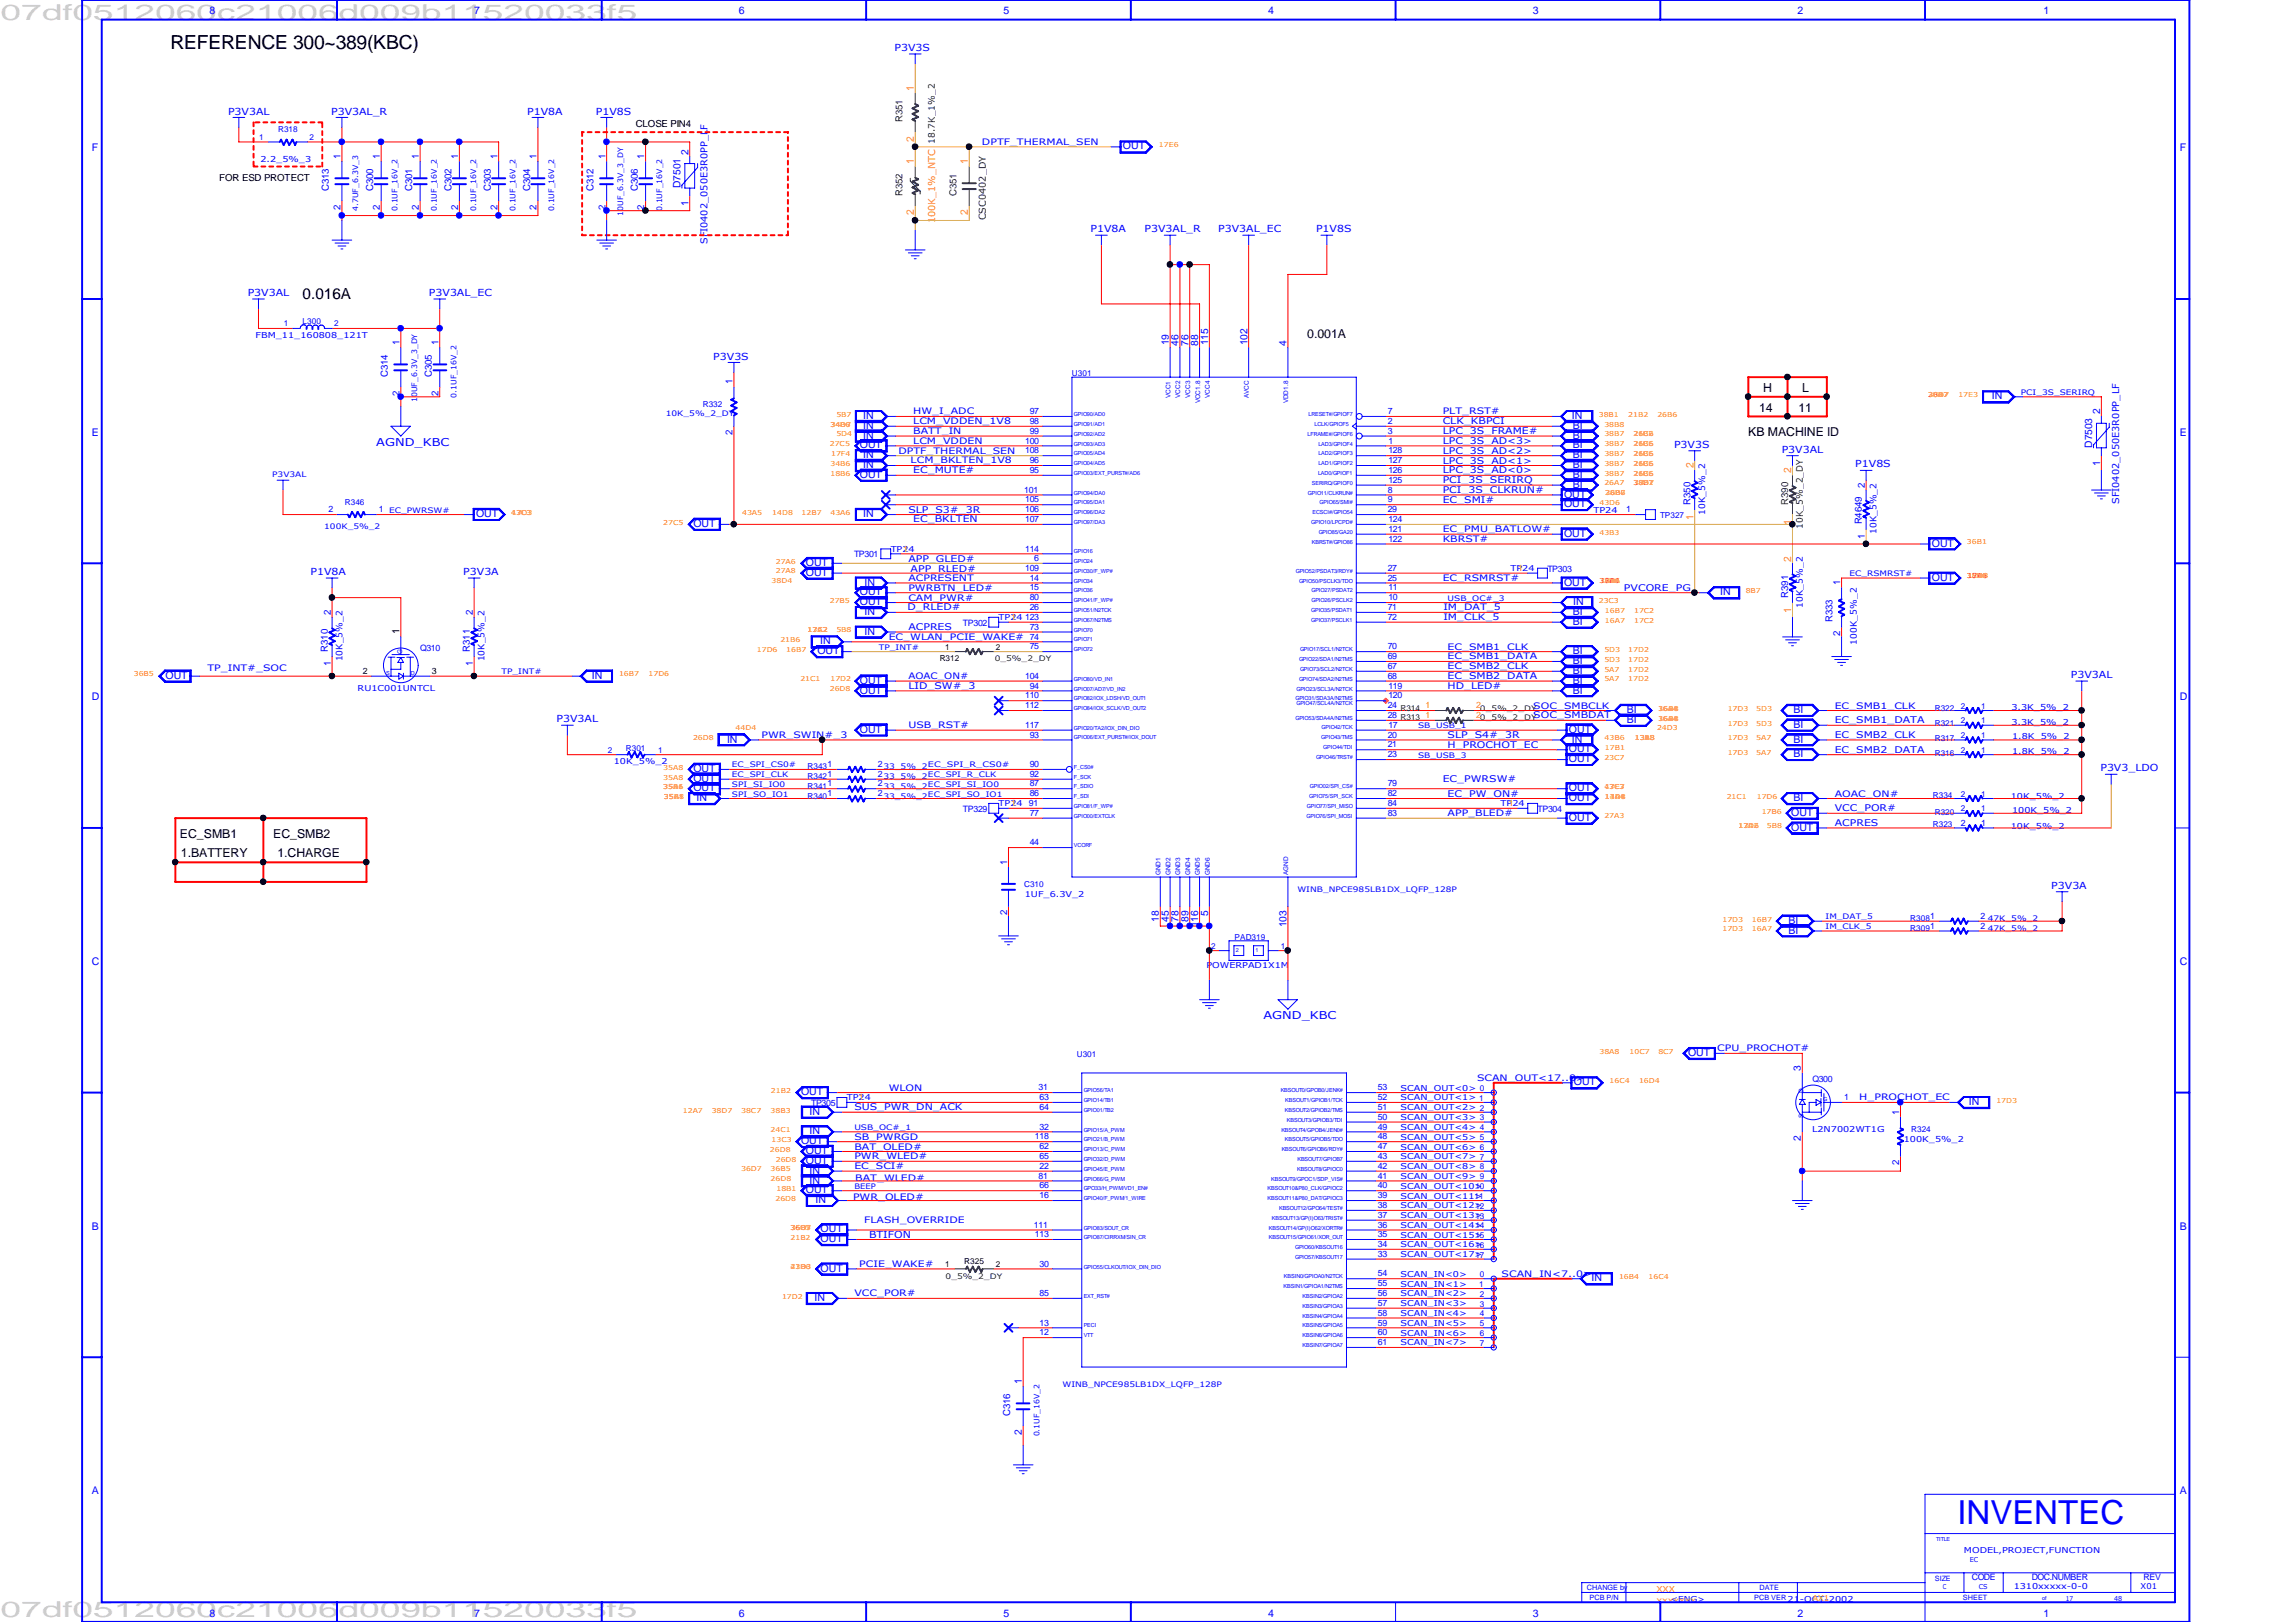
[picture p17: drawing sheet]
<svg xmlns="http://www.w3.org/2000/svg" width="297mm" height="210mm" viewBox="0 0 297 210" stroke-linecap="round" stroke-linejoin="round" font-family="sans-serif">
<defs><g id="words">
<text font-size="4.3" fill="#00f" x="253.2" y="197.2">INVENTEC</text>
<g font-size="2.8" fill="#cdcdcd">
<text x=".1" y="2.5">07df0512060c21006d009b11520033f5</text>
<text x=".1" y="209.3">07df0512060c21006d009b11520033f5</text>
</g>
<text font-size="2.5" x="22.1" y="6.3">REFERENCE 300~389(KBC)</text>
<text font-size="2" x="39.2" y="38.7">0.016A</text>
<g font-size="1.6">
<text x="169.1" y="43.8">0.001A</text>
<text x="227.6" y="53.3">14</text>
<text x="228.1" y="50.7">H</text>
<text x="232.7" y="53.3">11</text>
<text x="233.2" y="50.7">L</text>
<text x="226.2" y="56.4">KB MACHINE ID</text>
<text x="23.3" y="108.4">EC_SMB1</text>
<text x="23.4" y="111">1.BATTERY</text>
<text x="35.3" y="108.4">EC_SMB2</text>
<text x="35.9" y="110.9">1.CHARGE</text>
</g>
<g font-size="1.4" fill="#00f">
<text x="27.1" y="1.9">8</text>
<text x="61.3" y="1.9">7</text>
<text x="95.6" y="1.9">6</text>
<text x="129.8" y="1.9">5</text>
<text x="164.1" y="1.9">4</text>
<text x="198.3" y="1.9">3</text>
<text x="232.5" y="1.9">2</text>
<text x="264.4" y="1.9">1</text>
<text x="11.9" y="19.6">F</text>
<text x="145.3" y="19.3">OUT</text>
<text x="282" y="19.6">F</text>
<text x="257.7" y="51.7">IN</text>
<text x="11.9" y="56.4">E</text>
<text x="48.7" y="57.7">AGND_KBC</text>
<text x="111.2" y="58">OUT</text>
<text x="111.7" y="54.2">IN</text>
<text x="111.7" y="59.3">IN</text>
<text x="111.7" y="55.5">IN</text>
<text x="111.7" y="56.8">IN</text>
<text x="203.4" y="54.2">IN</text>
<text x="203.5" y="55.5">BI</text>
<text x="203.5" y="56.8">BI</text>
<text x="203.5" y="59.3">BI</text>
<text x="203.5" y="58">BI</text>
<text x="282" y="56.4">E</text>
<text x="111.2" y="61.8">OUT</text>
<text x="111.7" y="60.6">IN</text>
<text x="202.3" y="64.4">OUT</text>
<text x="202.3" y="65.7">OUT</text>
<text x="203.5" y="60.6">BI</text>
<text x="203.5" y="61.8">BI</text>
<text x="203.5" y="63.1">BI</text>
<text x="61.6" y="66.9">OUT</text>
<text x="89.7" y="68.2">OUT</text>
<text x="111.7" y="66.9">IN</text>
<text x="202.3" y="69.5">OUT</text>
<text x="249.9" y="70.7">OUT</text>
<text x="104.3" y="73.2">OUT</text>
<text x="104.3" y="74.5">OUT</text>
<text x="111.2" y="77">OUT</text>
<text x="111.8" y="75.8">IN</text>
<text x="202.3" y="75.8">OUT</text>
<text x="222.5" y="77">IN</text>
<text x="249.9" y="75.1">OUT</text>
<text x="106.1" y="83.4">IN</text>
<text x="111.2" y="78.3">OUT</text>
<text x="111.8" y="79.6">IN</text>
<text x="111.8" y="82.1">IN</text>
<text x="203.5" y="79.6">BI</text>
<text x="203.5" y="80.9">BI</text>
<text x="203.5" y="78.3">IN</text>
<text x="21.4" y="87.8">OUT</text>
<text x="76.6" y="87.8">IN</text>
<text x="105.7" y="84.7">OUT</text>
<text x="111.2" y="89.7">OUT</text>
<text x="111.2" y="88.5">OUT</text>
<text x="203.5" y="89.7">BI</text>
<text x="203.5" y="85.9">BI</text>
<text x="203.5" y="84.7">BI</text>
<text x="203.5" y="87.2">BI</text>
<text x="203.5" y="88.5">BI</text>
<text x="11.9" y="90.6">D</text>
<text x="111.2" y="94.8">OUT</text>
<text x="203" y="94.8">OUT</text>
<text x="210.5" y="93.6">BI</text>
<text x="210.5" y="92.3">BI</text>
<text x="232" y="94.2">BI</text>
<text x="232" y="92.3">BI</text>
<text x="282" y="90.6">D</text>
<text x="89.7" y="99.9">OUT</text>
<text x="89.7" y="101.2">OUT</text>
<text x="94.1" y="96.1">IN</text>
<text x="203" y="97.4">OUT</text>
<text x="203" y="98.6">OUT</text>
<text x="203.4" y="96.1">IN</text>
<text x="232" y="98">BI</text>
<text x="232" y="96.1">BI</text>
<text x="89.7" y="102.4">OUT</text>
<text x="90.1" y="103.7">IN</text>
<text x="203" y="103.7">OUT</text>
<text x="203" y="106.2">OUT</text>
<text x="203" y="102.4">OUT</text>
<text x="231.7" y="107.5">OUT</text>
<text x="231.7" y="105.6">OUT</text>
<text x="232" y="103.7">BI</text>
<text x="231.4" y="119.5">BI</text>
<text x="11.9" y="124.9">C</text>
<text x="231.4" y="120.8">BI</text>
<text x="282" y="124.9">C</text>
<text x="163.4" y="131.9">AGND_KBC</text>
<text x="218.4" y="136.7">OUT</text>
<text x="103.6" y="141.7">OUT</text>
<text x="203.6" y="140.5">OUT</text>
<text x="254.7" y="143">IN</text>
<text x="103.6" y="148.1">OUT</text>
<text x="104.3" y="149.4">OUT</text>
<text x="104.7" y="144.3">IN</text>
<text x="104.7" y="146.8">IN</text>
<text x="104.3" y="150.6">OUT</text>
<text x="104.3" y="154.4">OUT</text>
<text x="104.7" y="153.2">IN</text>
<text x="104.7" y="151.9">IN</text>
<text x="105.5" y="155.7">IN</text>
<text x="11.9" y="159.1">B</text>
<text x="106.2" y="160.7">OUT</text>
<text x="106.2" y="159.5">OUT</text>
<text x="282" y="159.1">B</text>
<text x="106.2" y="164.5">OUT</text>
<text x="205.9" y="165.8">IN</text>
<text x="105.4" y="168.4">IN</text>
<text x="11.9" y="193.3">A</text>
<text x="282" y="193.3">A</text>
<text x="27.1" y="209.2">8</text>
<text x="61.3" y="209.2">7</text>
<text x="95.6" y="209.2">6</text>
<text x="129.8" y="209.2">5</text>
<text x="164.1" y="209.2">4</text>
<text x="198.3" y="209.2">3</text>
<text x="232.5" y="209.2">2</text>
<text x="264.4" y="209.2">1</text>
</g>
<g font-size="1.3" fill="#00f">
<text x="115.7" y="6.6">P3V3S</text>
<text x="29.5" y="14.9">P3V3AL</text>
<text x="42.8" y="14.9">P3V3AL_R</text>
<text x="68.2" y="14.9">P1V8A</text>
<text x="77.1" y="14.9">P1V8S</text>
<text x="44.1" y="20.6" transform="rotate(-90 44.1 20.6)">1</text>
<text x="49.1" y="20.6" transform="rotate(-90 49.1 20.6)">1</text>
<text x="54.2" y="20.6" transform="rotate(-90 54.2 20.6)">1</text>
<text x="59.3" y="20.6" transform="rotate(-90 59.3 20.6)">1</text>
<text x="64.3" y="20.6" transform="rotate(-90 64.3 20.6)">1</text>
<text x="69.4" y="20.6" transform="rotate(-90 69.4 20.6)">1</text>
<text x="78.3" y="20.6" transform="rotate(-90 78.3 20.6)">1</text>
<text x="83.4" y="20.6" transform="rotate(-90 83.4 20.6)">1</text>
<text x="89.1" y="20" transform="rotate(-90 89.1 20)">2</text>
<text x="42.5" y="24.7" transform="rotate(-90 42.5 24.7)">C313</text>
<text x="44.1" y="27.1" transform="rotate(-90 44.1 27.1)">2</text>
<text x="48.3" y="24.7" transform="rotate(-90 48.3 24.7)">C300</text>
<text x="49.1" y="27.1" transform="rotate(-90 49.1 27.1)">2</text>
<text x="53.3" y="24.7" transform="rotate(-90 53.3 24.7)">C301</text>
<text x="54.2" y="27.1" transform="rotate(-90 54.2 27.1)">2</text>
<text x="58.4" y="24.7" transform="rotate(-90 58.4 24.7)">C302</text>
<text x="59.3" y="27.1" transform="rotate(-90 59.3 27.1)">2</text>
<text x="63.5" y="24.7" transform="rotate(-90 63.5 24.7)">C303</text>
<text x="64.3" y="27.1" transform="rotate(-90 64.3 27.1)">2</text>
<text x="68.6" y="24.7" transform="rotate(-90 68.6 24.7)">C304</text>
<text x="69.4" y="27.1" transform="rotate(-90 69.4 27.1)">2</text>
<text x="76.8" y="24.7" transform="rotate(-90 76.8 24.7)">C312</text>
<text x="78.3" y="27.1" transform="rotate(-90 78.3 27.1)">2</text>
<text x="82.5" y="24.7" transform="rotate(-90 82.5 24.7)">C306</text>
<text x="83.4" y="27.1" transform="rotate(-90 83.4 27.1)">2</text>
<text x="88.1" y="24.3" transform="rotate(-90 88.1 24.3)">D7501</text>
<text x="89.1" y="26.7" transform="rotate(-90 89.1 26.7)">1</text>
<text x="141.1" y="30.1">P1V8A</text>
<text x="148.1" y="30.1">P3V3AL_R</text>
<text x="157.6" y="30.1">P3V3AL_EC</text>
<text x="170.3" y="30.1">P1V8S</text>
<text x="32" y="38.3">P3V3AL</text>
<text x="55.5" y="38.3">P3V3AL_EC</text>
<text x="51.7" y="44.7" transform="rotate(-90 51.7 44.7)">1</text>
<text x="56.7" y="44.7" transform="rotate(-90 56.7 44.7)">1</text>
<text x="92.3" y="46.5">P3V3S</text>
<text x="151.2" y="44.7" transform="rotate(-90 151.2 44.7)">19</text>
<text x="152.5" y="44.7" transform="rotate(-90 152.5 44.7)">46</text>
<text x="153.8" y="44.7" transform="rotate(-90 153.8 44.7)">76</text>
<text x="155" y="44.7" transform="rotate(-90 155 44.7)">88</text>
<text x="156.3" y="44.7" transform="rotate(-90 156.3 44.7)">115</text>
<text x="161.4" y="44.7" transform="rotate(-90 161.4 44.7)">102</text>
<text x="166.5" y="44.7" transform="rotate(-90 166.5 44.7)">4</text>
<text x="50.2" y="48.8" transform="rotate(-90 50.2 48.8)">C314</text>
<text x="51.7" y="51.2" transform="rotate(-90 51.7 51.2)">2</text>
<text x="55.9" y="48.8" transform="rotate(-90 55.9 48.8)">C305</text>
<text x="56.7" y="51.2" transform="rotate(-90 56.7 51.2)">2</text>
<text x="94.8" y="49.7" transform="rotate(-90 94.8 49.7)">1</text>
<text x="271.7" y="53.6" transform="rotate(-90 271.7 53.6)">2</text>
<text x="94.8" y="56.3" transform="rotate(-90 94.8 56.3)">2</text>
<text x="216.6" y="58">P3V3S</text>
<text x="230.5" y="58.6">P3V3AL</text>
<text x="270.7" y="58" transform="rotate(-90 270.7 58)">D7503</text>
<text x="218.7" y="65.3" transform="rotate(-90 218.7 65.3)">R350</text>
<text x="240" y="60.5">P1V8S</text>
<text x="241.3" y="63.2" transform="rotate(-90 241.3 63.2)">2</text>
<text x="271.7" y="60.3" transform="rotate(-90 271.7 60.3)">1</text>
<text x="240.9" y="67.9" transform="rotate(-90 240.9 67.9)">R4649</text>
<text x="241.3" y="69.8" transform="rotate(-90 241.3 69.8)">1</text>
<text x="40.2" y="74.4">P1V8A</text>
<text x="59.9" y="74.4">P3V3A</text>
<text x="231.3" y="77.3" transform="rotate(-90 231.3 77.3)">R391</text>
<text x="238.1" y="75.7" transform="rotate(-90 238.1 75.7)">1</text>
<text x="42.8" y="79.6" transform="rotate(-90 42.8 79.6)">2</text>
<text x="61.2" y="79.6" transform="rotate(-90 61.2 79.6)">2</text>
<text x="237.1" y="80.5" transform="rotate(-90 237.1 80.5)">R333</text>
<text x="238.1" y="82.3" transform="rotate(-90 238.1 82.3)">2</text>
<text x="42.4" y="84.3" transform="rotate(-90 42.4 84.3)">R310</text>
<text x="42.8" y="86.2" transform="rotate(-90 42.8 86.2)">1</text>
<text x="60.8" y="84.3" transform="rotate(-90 60.8 84.3)">R311</text>
<text x="61.2" y="86.2" transform="rotate(-90 61.2 86.2)">1</text>
<text x="267.9" y="87.8">P3V3AL</text>
<text x="72" y="93.5">P3V3AL</text>
<text x="271.7" y="99.8">P3V3_LDO</text>
<text x="130.3" y="111.9" transform="rotate(-90 130.3 111.9)">1</text>
<text x="130.3" y="118.4" transform="rotate(-90 130.3 118.4)">2</text>
<text x="149.9" y="119.3" transform="rotate(-90 149.9 119.3)">18</text>
<text x="151.2" y="119.3" transform="rotate(-90 151.2 119.3)">45</text>
<text x="152.5" y="119.3" transform="rotate(-90 152.5 119.3)">78</text>
<text x="153.8" y="119.3" transform="rotate(-90 153.8 119.3)">89</text>
<text x="155" y="120" transform="rotate(-90 155 120)">116</text>
<text x="156.3" y="118.5" transform="rotate(-90 156.3 118.5)">5</text>
<text x="166.5" y="120" transform="rotate(-90 166.5 120)">103</text>
<text x="265.4" y="115">P3V3A</text>
<text x="233" y="138.6" transform="rotate(-90 233 138.6)">3</text>
<text x="233" y="147.7" transform="rotate(-90 233 147.7)">2</text>
<text x="245.7" y="144.2" transform="rotate(-90 245.7 144.2)">1</text>
<text x="245.7" y="150.8" transform="rotate(-90 245.7 150.8)">2</text>
<text x="112.4" y="160.1">BTIFON</text>
<text x="132.2" y="179.1" transform="rotate(-90 132.2 179.1)">1</text>
<text x="130.7" y="183.3" transform="rotate(-90 130.7 183.3)">C316</text>
<text x="132.2" y="185.8" transform="rotate(-90 132.2 185.8)">2</text>
</g>
<g font-size="1.3" fill="#ff8c00">
<text x="118.2" y="11.7" transform="rotate(-90 118.2 11.7)">1</text>
<text x="118.2" y="21.2" transform="rotate(-90 118.2 21.2)">1</text>
<text x="118.2" y="18.3" transform="rotate(-90 118.2 18.3)">2</text>
<text x="125.2" y="21.2" transform="rotate(-90 125.2 21.2)">1</text>
<text x="118.2" y="27.9" transform="rotate(-90 118.2 27.9)">2</text>
<text x="125.2" y="27.9" transform="rotate(-90 125.2 27.9)">2</text>
<text x="219.1" y="60.6" transform="rotate(-90 219.1 60.6)">2</text>
<text x="231.7" y="61.3" transform="rotate(-90 231.7 61.3)">2</text>
<text x="219.1" y="67.3" transform="rotate(-90 219.1 67.3)">1</text>
<text x="231.7" y="67.9" transform="rotate(-90 231.7 67.9)">1</text>
<text x="231.7" y="72.7" transform="rotate(-90 231.7 72.7)">2</text>
<text x="231.7" y="79.3" transform="rotate(-90 231.7 79.3)">1</text>
</g>
<g font-size="1.3">
<text x="82.3" y="16.5">CLOSE PIN4</text>
<text x="28.4" y="23.5">FOR ESD PROTECT</text>
<text x="51.7" y="82.1" transform="rotate(-90 51.7 82.1)">1</text>
</g>
<g font-size="1.3" fill="#008000">
<text x="116.8" y="15.8" transform="rotate(-90 116.8 15.8)">R351</text>
<text x="116.8" y="25.4" transform="rotate(-90 116.8 25.4)">R352</text>
<text x="123.7" y="25.4" transform="rotate(-90 123.7 25.4)">C351</text>
<text x="231.3" y="65.3" transform="rotate(-90 231.3 65.3)">R390</text>
</g>
<text font-size="1.2" fill="#ff8c00" x="121" y="28.9" transform="rotate(-90 121 28.9)">100K_1%_NTC</text>
<text font-size="1.2" fill="#008000" x="127.5" y="28.5" transform="rotate(-90 127.5 28.5)">CSC0402_DY</text>
<g font-size="1.2" fill="#00f">
<text x="91.5" y="31.6" transform="rotate(-90 91.5 31.6)">SFI0402_050E3R0PP_LF</text>
<text x="186.6" y="60">LPC_3S_AD&lt;1&gt;</text>
<text x="186.6" y="58.7">LPC_3S_AD&lt;2&gt;</text>
<text x="186.6" y="57.4">LPC_3S_AD&lt;3&gt;</text>
<text x="186.6" y="56.2">LPC_3S_FRAME#</text>
<text x="186.6" y="54.9">CLK_KBPCI</text>
<text x="186.6" y="61.3">LPC_3S_AD&lt;0&gt;</text>
<text x="186.6" y="62.5">PCI_3S_SERIRQ</text>
<text x="186.6" y="63.8">PCI_3S_CLKRUN#</text>
<text x="186.6" y="65.1">EC_SMI#</text>
<text x="274.1" y="65.2" transform="rotate(-90 274.1 65.2)">SFI0402_050E3R0PP_LF</text>
<text x="117.5" y="66.3">SLP_S3#_3R</text>
<text x="118.1" y="67.6">EC_BKLTEN</text>
<text x="117.5" y="72.7">APP_GLED#</text>
<text x="117.8" y="74">APP_RLED#</text>
<text x="210.1" y="76.5">PVCORE_PG</text>
<text x="117.4" y="78.9">D_RLED#</text>
<text x="117.5" y="81.5">ACPRES</text>
<text x="117.5" y="89.2">LID_SW#_3</text>
<text x="187.3" y="89.2">HD_LED#</text>
<text x="187.3" y="87.9">EC_SMB2_DATA</text>
<text x="187.3" y="95.5">SLP_S4#_3R</text>
<text x="198.4" y="93">SOC_SMBDAT</text>
<text x="237.4" y="93.6">EC_SMB1_DATA</text>
<text x="237.4" y="95.5">EC_SMB2_CLK</text>
<text x="186.6" y="101.2">EC_PWRSW#</text>
<text x="187.3" y="96.8">H_PROCHOT_EC</text>
<text x="237.4" y="97.4">EC_SMB2_DATA</text>
<text x="187.3" y="103.1">EC_PW_ON#</text>
<text x="237.4" y="105">VCC_POR#</text>
<text x="237.4" y="106.9">ACPRES</text>
<text x="110.5" y="143.7">SUS_PWR_DN_ACK</text>
</g>
<g font-size="1.1" fill="#00f">
<text x="36" y="17.1">R318</text>
<text x="33.5" y="18.1">1</text>
<text x="40" y="18.1">2</text>
<text x="127" y="18.8">DPTF_THERMAL_SEN</text>
<text x="39.2" y="41.9">L300</text>
<text x="36.7" y="42.2">1</text>
<text x="43.2" y="42.2">2</text>
<text x="90.9" y="52.6">R332</text>
<text x="118.1" y="53.6">HW_I_ADC</text>
<text x="133.2" y="53.6">97</text>
<text x="138.7" y="48.6">U301</text>
<text x="179.5" y="53.6">7</text>
<text x="186.6" y="53.6">PLT_RST#</text>
<text x="116.2" y="58.7">DPTF_THERMAL_SEN</text>
<text x="117.8" y="59.9">LCM_BKLTEN_1V8</text>
<text x="118.1" y="54.9">LCM_VDDEN_1V8</text>
<text x="118.1" y="56.2">BATT_IN</text>
<text x="118.1" y="57.4">LCM_VDDEN</text>
<text x="132.6" y="58.7">108</text>
<text x="132.6" y="57.4">100</text>
<text x="133.2" y="59.9">96</text>
<text x="133.2" y="56.1">99</text>
<text x="133.2" y="54.9">98</text>
<text x="179.5" y="56.1">3</text>
<text x="179.5" y="54.9">2</text>
<text x="179.6" y="57.4">1</text>
<text x="179.6" y="58.7">128</text>
<text x="179.6" y="59.9">127</text>
<text x="44.6" y="65.3">R346</text>
<text x="118.1" y="61.3">EC_MUTE#</text>
<text x="132.5" y="63.8">101</text>
<text x="132.6" y="65">105</text>
<text x="133.2" y="61.2">95</text>
<text x="179.5" y="65">9</text>
<text x="179.5" y="63.8">8</text>
<text x="179.6" y="62.5">125</text>
<text x="179.6" y="61.2">126</text>
<text x="42.5" y="66.3">2</text>
<text x="49" y="66.3">1</text>
<text x="132.6" y="67.6">107</text>
<text x="132.6" y="66.3">106</text>
<text x="132.6" y="71.4">114</text>
<text x="179.5" y="66.3">29</text>
<text x="179.6" y="67.6">124</text>
<text x="179.6" y="70.1">122</text>
<text x="179.6" y="68.8">121</text>
<text x="186.6" y="70.1">KBRST#</text>
<text x="186.6" y="68.9">EC_PMU_BATLOW#</text>
<text x="210.4" y="66.3">1</text>
<text x="214.8" y="67.1">TP327</text>
<text x="220.6" y="66.6" transform="rotate(-90 220.6 66.6)">10K_5%_2</text>
<text x="242.8" y="69.1" transform="rotate(-90 242.8 69.1)">10K_5%_2</text>
<text x="110.5" y="72.1">TP301</text>
<text x="117.5" y="77.7">CAM_PWR#</text>
<text x="117.5" y="76.5">PWRBTN_LED#</text>
<text x="117.5" y="75.2">ACPRESENT</text>
<text x="132.6" y="73.9">109</text>
<text x="133.2" y="77.7">80</text>
<text x="133.2" y="76.4">15</text>
<text x="133.2" y="75.1">14</text>
<text x="133.8" y="72.6">6</text>
<text x="179.5" y="73.9">27</text>
<text x="179.5" y="75.1">25</text>
<text x="179.6" y="76.4">11</text>
<text x="179.6" y="77.7">10</text>
<text x="186.6" y="75.2">EC_RSMRST#</text>
<text x="200.2" y="74">TP303</text>
<text x="115" y="82.8">EC_WLAN_PCIE_WAKE# 74</text>
<text x="124.6" y="81">TP302</text>
<text x="132.6" y="80.2">123</text>
<text x="133.2" y="79">26</text>
<text x="133.2" y="81.5">73</text>
<text x="179.5" y="80.2">72</text>
<text x="179.5" y="79">71</text>
<text x="186.7" y="79">IM_DAT_5</text>
<text x="186.7" y="80.3">IM_CLK_5</text>
<text x="233.3" y="78.7" transform="rotate(-90 233.3 78.7)">10K_5%_2</text>
<text x="240.2" y="83.4" transform="rotate(-90 240.2 83.4)">100K_5%_2</text>
<text x="26.8" y="86.9">TP_INT#_SOC</text>
<text x="44.3" y="85.6" transform="rotate(-90 44.3 85.6)">10K_5%_2</text>
<text x="54.4" y="84.2">Q310</text>
<text x="62.7" y="85.6" transform="rotate(-90 62.7 85.6)">10K_5%_2</text>
<text x="117.5" y="87.9">AOAC_ON#</text>
<text x="132.6" y="87.8">104</text>
<text x="133.2" y="89.1">94</text>
<text x="133.2" y="84">75</text>
<text x="179.5" y="85.3">69</text>
<text x="179.5" y="84">70</text>
<text x="179.5" y="87.8">68</text>
<text x="179.5" y="86.6">67</text>
<text x="179.6" y="89.1">119</text>
<text x="187.3" y="86.6">EC_SMB2_CLK</text>
<text x="187.3" y="85.3">EC_SMB1_DATA</text>
<text x="187.3" y="84.1">EC_SMB1_CLK</text>
<text x="98.5" y="95.5">PWR_SWIN#_3</text>
<text x="117.5" y="94.2">USB_RST#</text>
<text x="132.6" y="94.2">117</text>
<text x="132.6" y="91.7">112</text>
<text x="132.6" y="90.4">110</text>
<text x="133.2" y="95.5">93</text>
<text x="179.5" y="92.9">28</text>
<text x="179.5" y="91.7">24</text>
<text x="179.5" y="95.5">20</text>
<text x="179.6" y="94.2">17</text>
<text x="179.6" y="90.4">120</text>
<text x="198.4" y="91.7">SOC_SMBCLK</text>
<text x="237.4" y="91.7">EC_SMB1_CLK</text>
<text x="250.3" y="92.1">R322</text>
<text x="250.3" y="94">R321</text>
<text x="250.3" y="95.9">R317</text>
<text x="253.7" y="91.7">2</text>
<text x="253.7" y="93.6">2</text>
<text x="253.7" y="95.5">2</text>
<text x="256.3" y="91.7">1</text>
<text x="256.3" y="93.6">1</text>
<text x="256.3" y="95.5">1</text>
<text x="78.7" y="97.4">2</text>
<text x="81" y="97.2">R301</text>
<text x="85.1" y="97.4">1</text>
<text x="104.5" y="99.6">R343</text>
<text x="104.5" y="100.8">R342</text>
<text x="107.1" y="99.3">1</text>
<text x="107.1" y="100.5">1</text>
<text x="107.1" y="101.8">1</text>
<text x="113.6" y="99.3">2</text>
<text x="113.6" y="100.5">2</text>
<text x="113.6" y="101.8">2</text>
<text x="133.2" y="101.8">87</text>
<text x="133.2" y="100.5">92</text>
<text x="133.2" y="99.3">90</text>
<text x="179.5" y="101.8">79</text>
<text x="179.5" y="98">23</text>
<text x="179.5" y="96.7">21</text>
<text x="250.3" y="97.8">R316</text>
<text x="253.7" y="97.4">2</text>
<text x="256.3" y="97.4">1</text>
<text x="104.5" y="102.1">R341</text>
<text x="104.5" y="103.3">R340</text>
<text x="107.1" y="103">1</text>
<text x="113.6" y="103">2</text>
<text x="124.6" y="105.1">TP329</text>
<text x="133.1" y="104.3">91</text>
<text x="133.2" y="105.6">77</text>
<text x="133.2" y="103">86</text>
<text x="179.5" y="104.3">84</text>
<text x="179.5" y="105.6">83</text>
<text x="179.5" y="103">82</text>
<text x="187.3" y="105.6">APP_BLED#</text>
<text x="198.9" y="105.1">TP304</text>
<text x="237.4" y="103.1">AOAC_ON#</text>
<text x="250.1" y="103.2">R334</text>
<text x="250.1" y="107">R323</text>
<text x="250.3" y="105.4">R320</text>
<text x="253.7" y="103.1">2</text>
<text x="253.7" y="105">2</text>
<text x="253.7" y="106.8">2</text>
<text x="256.3" y="103.1">1</text>
<text x="256.3" y="105">1</text>
<text x="256.3" y="106.8">1</text>
<text x="133.2" y="109.4">44</text>
<text x="132.5" y="114.8">C310</text>
<text x="247.1" y="119.2">R308</text>
<text x="249.7" y="118.9">1</text>
<text x="256.2" y="118.9">2</text>
<text x="156.7" y="122.8">2</text>
<text x="159.7" y="121.6">PAD319</text>
<text x="165.7" y="122.8">1</text>
<text x="247.1" y="120.5">R309</text>
<text x="249.7" y="120.2">1</text>
<text x="256.2" y="120.2">2</text>
<text x="139.3" y="136.8">U301</text>
<text x="222.2" y="136.1">CPU_PROCHOT#</text>
<text x="104.9" y="143.1">TP305</text>
<text x="115" y="141.1">WLON</text>
<text x="134.4" y="141.1">31</text>
<text x="134.5" y="142.4">63</text>
<text x="134.5" y="143.6">64</text>
<text x="178.3" y="143.6">51</text>
<text x="178.3" y="142.4">52</text>
<text x="178.3" y="141.1">53</text>
<text x="191.1" y="139.9">SCAN_OUT&lt;17..0&gt;</text>
<text x="234.5" y="140.1">Q300</text>
<text x="238.6" y="142.4">1</text>
<text x="240.5" y="142.4">H_PROCHOT_EC</text>
<text x="110.5" y="148.8">BAT_OLED#</text>
<text x="110.5" y="147.5">SB_PWRGD</text>
<text x="133.9" y="147.4">118</text>
<text x="134.5" y="150">65</text>
<text x="134.5" y="146.2">32</text>
<text x="134.5" y="148.7">62</text>
<text x="178.3" y="150">43</text>
<text x="178.3" y="148.7">47</text>
<text x="178.3" y="147.4">48</text>
<text x="178.3" y="146.2">49</text>
<text x="178.3" y="144.9">50</text>
<text x="247.3" y="146.5">R324</text>
<text x="110.4" y="155.3">PWR_OLED#</text>
<text x="110.5" y="150">PWR_WLED#</text>
<text x="110.5" y="151.3">EC_SCI#</text>
<text x="110.7" y="152.8">BAT_WLED#</text>
<text x="134.4" y="152.5">81</text>
<text x="134.5" y="153.8">66</text>
<text x="134.5" y="151.3">22</text>
<text x="134.5" y="155.1">16</text>
<text x="178.3" y="155.1">39</text>
<text x="178.3" y="153.8">40</text>
<text x="178.3" y="152.5">41</text>
<text x="178.3" y="151.3">42</text>
<text x="190.8" y="155.2">11</text>
<text x="190.9" y="153.9">10</text>
<text x="111.8" y="158.3">FLASH_OVERRIDE</text>
<text x="133.8" y="158.9">111</text>
<text x="133.9" y="160.1">113</text>
<text x="178.3" y="160.1">35</text>
<text x="178.3" y="158.9">36</text>
<text x="178.3" y="157.6">37</text>
<text x="178.3" y="156.3">38</text>
<text x="178.3" y="161.4">34</text>
<text x="190.9" y="159">14</text>
<text x="190.9" y="161.5">16</text>
<text x="190.9" y="160.2">15</text>
<text x="190.9" y="157.7">13</text>
<text x="190.9" y="156.4">12</text>
<text x="110.5" y="167.8">VCC_POR#</text>
<text x="111.2" y="164">PCIE_WAKE#</text>
<text x="134.5" y="163.9">30</text>
<text x="134.5" y="167.7">85</text>
<text x="178.3" y="167.7">56</text>
<text x="178.3" y="166.5">55</text>
<text x="178.3" y="165.2">54</text>
<text x="178.3" y="162.6">33</text>
<text x="190.9" y="162.8">17</text>
<text x="191.3" y="166.5">1</text>
<text x="191.5" y="167.8">2</text>
<text x="191.5" y="165.3">0</text>
<text x="194.3" y="165.2">SCAN_IN&lt;7..0&gt;</text>
<text x="134.5" y="172.8">12</text>
<text x="134.5" y="171.5">13</text>
<text x="178.3" y="172.8">60</text>
<text x="178.3" y="171.5">59</text>
<text x="178.3" y="170.3">58</text>
<text x="178.3" y="169">57</text>
<text x="191.5" y="172.9">6</text>
<text x="191.5" y="171.6">5</text>
<text x="191.5" y="170.3">4</text>
<text x="191.5" y="169.1">3</text>
<text x="178.3" y="174.1">61</text>
<text x="191.5" y="174.2">7</text>
<text x="255.1" y="204.5">CODE</text>
<text x="262.8" y="204.5">DOC.NUMBER</text>
<text x="277.3" y="204.5">REV</text>
</g>
<g font-size="1.1" fill="#008000">
<text x="120.9" y="18.6" transform="rotate(-90 120.9 18.6)">18.7K_1%_2</text>
<text x="233.3" y="68.5" transform="rotate(-90 233.3 68.5)">10K_5%_2_DY</text>
<text x="181.2" y="93.2">R313</text>
<text x="181.2" y="91.9">R314</text>
</g>
<g font-size="1.1" fill="#ff8c00">
<text x="116.8" y="71.4">1</text>
<text x="196.4" y="73.9">1</text>
<text x="130.8" y="80.2">1</text>
<text x="184.4" y="92.9">1</text>
<text x="184.4" y="91.7">1</text>
<text x="191" y="92.9">2</text>
<text x="191" y="91.7">2</text>
<text x="130.8" y="104.3">1</text>
<text x="195.2" y="104.3">1</text>
<text x="111.1" y="142.4">1</text>
</g>
<g font-size="1.1">
<text x="46.9" y="87.2">2</text>
<text x="55.9" y="87.2">3</text>
<text x="121.6" y="85.6">R312</text>
<text x="122.3" y="84.1">1</text>
<text x="128.8" y="84.1">2</text>
<text x="122.3" y="164">1</text>
<text x="124.8" y="163.6">R325</text>
<text x="128.8" y="164">2</text>
</g>
<g font-size="1" fill="#00f">
<text x="33.7" y="20.9">2.2_5%_3</text>
<text x="46.4" y="27.3" transform="rotate(-90 46.4 27.3)">4.7UF_6.3V_3</text>
<text x="51.4" y="27.3" transform="rotate(-90 51.4 27.3)">0.1UF_16V_2</text>
<text x="56.5" y="27.3" transform="rotate(-90 56.5 27.3)">0.1UF_16V_2</text>
<text x="61.6" y="27.3" transform="rotate(-90 61.6 27.3)">0.1UF_16V_2</text>
<text x="66.7" y="27.3" transform="rotate(-90 66.7 27.3)">0.1UF_16V_2</text>
<text x="71.7" y="27.3" transform="rotate(-90 71.7 27.3)">0.1UF_16V_2</text>
<text x="80.6" y="27.9" transform="rotate(-90 80.6 27.9)">10UF_6.3V_3_DY</text>
<text x="85.7" y="27.3" transform="rotate(-90 85.7 27.3)">0.1UF_16V_2</text>
<text x="33.1" y="43.8">FBM_11_160808_121T</text>
<text x="54" y="52" transform="rotate(-90 54 52)">10UF_6.3V_3_DY</text>
<text x="59.1" y="51.5" transform="rotate(-90 59.1 51.5)">0.1UF_16V_2</text>
<text x="86.1" y="53.9">10K_5%_2_DY</text>
<text x="261.4" y="51.1">PCI_3S_SERIRQ</text>
<text x="35.2" y="61.8">P3V3AL</text>
<text x="41.9" y="68.5">100K_5%_2</text>
<text x="50.3" y="66.3">EC_PWRSW#</text>
<text x="115.2" y="71.4">TP24</text>
<text x="206.2" y="66.3">TP24</text>
<text x="187.3" y="77.7">USB_OC#_3</text>
<text x="195.4" y="73.9">TP24</text>
<text x="239.3" y="74.5">EC_RSMRST#</text>
<text x="129.2" y="80.3">TP24</text>
<text x="46.3" y="89.4">RU1C001UNTCL</text>
<text x="64.9" y="87.2">TP_INT#</text>
<text x="113.7" y="84.1">TP_INT#</text>
<text x="183.5" y="94.2">SB_USB_1</text>
<text x="260.2" y="93.8">3.3K_5%_2</text>
<text x="260.2" y="91.9">3.3K_5%_2</text>
<text x="260.3" y="95.7">1.8K_5%_2</text>
<text x="79.4" y="98.8">10K_5%_2</text>
<text x="94.7" y="101.8">SPI_SI_IO0</text>
<text x="94.7" y="99.3">EC_SPI_CS0#</text>
<text x="94.7" y="100.6">EC_SPI_CLK</text>
<text x="114.3" y="99.6">33_5%_2</text>
<text x="114.3" y="100.8">33_5%_2</text>
<text x="120.1" y="99.3">EC_SPI_R_CS0#</text>
<text x="120.1" y="101.8">EC_SPI_SI_IO0</text>
<text x="120.1" y="100.6">EC_SPI_R_CLK</text>
<text x="183.5" y="98">SB_USB_3</text>
<text x="260.3" y="97.6">1.8K_5%_2</text>
<text x="94.7" y="103.1">SPI_SO_IO1</text>
<text x="114.3" y="102.1">33_5%_2</text>
<text x="114.3" y="103.3">33_5%_2</text>
<text x="120.1" y="103.1">EC_SPI_SO_IO1</text>
<text x="129.2" y="104.4">TP24</text>
<text x="194.1" y="104.4">TP24</text>
<text x="260.1" y="107.2">10K_5%_2</text>
<text x="260.1" y="103.4">10K_5%_2</text>
<text x="260.3" y="105.2">100K_5%_2</text>
<text x="132.6" y="116">1UF_6.3V_2</text>
<text x="167.8" y="115.4">WINB_NPCE985LB1DX_LQFP_128P</text>
<text x="236.2" y="119">IM_DAT_5</text>
<text x="257.2" y="119.2">47K_5%_2</text>
<text x="156.1" y="125.3">POWERPAD1X1M</text>
<text x="236.2" y="120.2">IM_CLK_5</text>
<text x="257.2" y="120.5">47K_5%_2</text>
<text x="109.6" y="142.4">TP24</text>
<text x="181.2" y="141.1">SCAN_OUT&lt;0&gt; 0</text>
<text x="181.2" y="142.4">SCAN_OUT&lt;1&gt; 1</text>
<text x="181.2" y="143.7">SCAN_OUT&lt;2&gt; 2</text>
<text x="110.5" y="146.2">USB_OC#_1</text>
<text x="181.2" y="147.5">SCAN_OUT&lt;5&gt; 5</text>
<text x="181.2" y="148.8">SCAN_OUT&lt;6&gt; 6</text>
<text x="181.2" y="144.9">SCAN_OUT&lt;3&gt; 3</text>
<text x="181.2" y="146.2">SCAN_OUT&lt;4&gt; 4</text>
<text x="234.4" y="146.5">L2N7002WT1G</text>
<text x="246.3" y="147.8">100K_5%_2</text>
<text x="110.5" y="153.8">BEEP</text>
<text x="181.2" y="155.1">SCAN_OUT&lt;11&gt;</text>
<text x="181.2" y="153.8">SCAN_OUT&lt;10&gt;</text>
<text x="181.2" y="152.6">SCAN_OUT&lt;9&gt; 9</text>
<text x="181.2" y="151.3">SCAN_OUT&lt;8&gt; 8</text>
<text x="181.2" y="150">SCAN_OUT&lt;7&gt; 7</text>
<text x="181.2" y="161.4">SCAN_OUT&lt;16&gt;</text>
<text x="181.2" y="160.1">SCAN_OUT&lt;15&gt;</text>
<text x="181.2" y="158.9">SCAN_OUT&lt;14&gt;</text>
<text x="181.2" y="157.6">SCAN_OUT&lt;13&gt;</text>
<text x="181.2" y="156.4">SCAN_OUT&lt;12&gt;</text>
<text x="181.2" y="167.8">SCAN_IN&lt;2&gt;</text>
<text x="181.2" y="166.5">SCAN_IN&lt;1&gt;</text>
<text x="181.2" y="165.2">SCAN_IN&lt;0&gt;</text>
<text x="181.2" y="162.7">SCAN_OUT&lt;17&gt;</text>
<text x="181.2" y="172.8">SCAN_IN&lt;6&gt;</text>
<text x="181.2" y="171.6">SCAN_IN&lt;5&gt;</text>
<text x="181.2" y="170.3">SCAN_IN&lt;4&gt;</text>
<text x="181.2" y="169">SCAN_IN&lt;3&gt;</text>
<text x="137.5" y="179.5">WINB_NPCE985LB1DX_LQFP_128P</text>
<text x="181.2" y="174.1">SCAN_IN&lt;7&gt;</text>
<text x="134.5" y="185.9" transform="rotate(-90 134.5 185.9)">0.1UF_16V_2</text>
<text x="254.1" y="201">MODEL,PROJECT,FUNCTION</text>
<text x="216.2" y="207.3">&lt;ENG&gt;</text>
<text x="260.5" y="205.6">1310xxxxx-0-0</text>
<text x="276.9" y="205.6">X01</text>
</g>
<g font-size="1" fill="#008000">
<text x="128.7" y="85.6">0_5%_2_DY</text>
<text x="191.5" y="91.9">0_5%_2_DY</text>
<text x="191.5" y="93.2">0_5%_2_DY</text>
<text x="122.3" y="165.5">0_5%_2_DY</text>
</g>
<g font-size="1" fill="#ff8c00">
<text x="214.3" y="207.4">xxxxxxx</text>
<text x="214.3" y="206.1">XXX</text>
<text x="234.5" y="207.2">AX1</text>
</g>
<g font-size=".9" fill="#ff8c00">
<text x="149.9" y="19">17E6</text>
<text x="108.2" y="53.9">5B7</text>
<text x="206.8" y="53.9">38B1</text>
<text x="210.6" y="53.9">21B2</text>
<text x="214.4" y="53.9">26B6</text>
<text x="249.5" y="51.4">38B7</text>
<text x="249.5" y="51.4">26A7</text>
<text x="249.5" y="51.4">38D7</text>
<text x="253.4" y="51.4">17E3</text>
<text x="107.4" y="57.7">27C5</text>
<text x="107.4" y="55.2">34D7</text>
<text x="107.5" y="59">17F4</text>
<text x="108.2" y="56.5">5D4</text>
<text x="108.7" y="55.2">B6</text>
<text x="207.6" y="59">38B7</text>
<text x="207.6" y="55.2">38B8</text>
<text x="207.6" y="57.7">38B7</text>
<text x="207.6" y="56.5">38B7</text>
<text x="211.3" y="59">26C6</text>
<text x="211.3" y="57.7">26C6</text>
<text x="211.3" y="56.5">26C6</text>
<text x="211.3" y="59">21B6</text>
<text x="211.3" y="57.7">21B6</text>
<text x="211.3" y="56.5">21B2</text>
<text x="107.4" y="61.6">18B6</text>
<text x="107.4" y="60.3">34B6</text>
<text x="206.9" y="65.4">43D6</text>
<text x="207.6" y="60.3">38B7</text>
<text x="207.6" y="62.8">26A7</text>
<text x="207.6" y="61.6">38B7</text>
<text x="207.7" y="64.1">26B6</text>
<text x="207.7" y="64.1">38B7</text>
<text x="211.3" y="62.8">38D7</text>
<text x="211.3" y="60.3">26C6</text>
<text x="211.3" y="61.6">26C6</text>
<text x="211.3" y="60.3">21B6</text>
<text x="211.3" y="62.8">38B7</text>
<text x="211.3" y="61.6">21B6</text>
<text x="211.4" y="62.8">17E1</text>
<text x="66.1" y="66.6">43C3</text>
<text x="66.2" y="66.6">17D3</text>
<text x="85.8" y="67.9">27C5</text>
<text x="96" y="66.6">43A5</text>
<text x="99.9" y="66.6">14D8</text>
<text x="103.7" y="66.6">12B7</text>
<text x="107.4" y="66.6">43A6</text>
<text x="206.9" y="69.2">43B3</text>
<text x="254.5" y="70.4">36B1</text>
<text x="99.8" y="75.5">38D4</text>
<text x="100.4" y="74.2">27A8</text>
<text x="100.4" y="72.9">27A6</text>
<text x="206.9" y="75.5">38B4</text>
<text x="206.9" y="75.5">35A6</text>
<text x="207" y="75.5">17D1</text>
<text x="207" y="75.5">12A6</text>
<text x="225.8" y="76.8">8B7</text>
<text x="254.5" y="74.8">38B4</text>
<text x="254.5" y="74.8">35A6</text>
<text x="254.5" y="74.8">17D3</text>
<text x="254.5" y="74.8">12A6</text>
<text x="101" y="83.1">21B6</text>
<text x="104.5" y="81.8">17C2</text>
<text x="104.5" y="81.8">13A2</text>
<text x="107.4" y="78">27B5</text>
<text x="108.2" y="81.8">5B8</text>
<text x="206.8" y="78">23C3</text>
<text x="207.6" y="79.3">16B7</text>
<text x="207.6" y="80.6">16A7</text>
<text x="211.4" y="79.3">17C2</text>
<text x="211.4" y="80.6">17C2</text>
<text x="17.3" y="87.5">36B5</text>
<text x="80.1" y="87.5">16B7</text>
<text x="83.9" y="87.5">17D6</text>
<text x="97.9" y="84.4">17D6</text>
<text x="101.7" y="84.4">16B7</text>
<text x="103.5" y="88.2">21C1</text>
<text x="107.4" y="89.5">26D8</text>
<text x="107.4" y="88.2">17D2</text>
<text x="207.6" y="86.9">5A7</text>
<text x="207.6" y="85.6">5D3</text>
<text x="207.6" y="84.4">5D3</text>
<text x="207.6" y="88.2">5A7</text>
<text x="210.6" y="88.2">17D2</text>
<text x="210.6" y="85.6">17D2</text>
<text x="210.6" y="86.9">17D2</text>
<text x="210.6" y="84.4">17D2</text>
<text x="89.7" y="95.8">26D8</text>
<text x="95.2" y="94.5">44D4</text>
<text x="207.6" y="95.8">43B6</text>
<text x="211.5" y="95.8">13B8</text>
<text x="211.5" y="95.8">13A8</text>
<text x="214.4" y="94.5">24D3</text>
<text x="214.5" y="92">36A4</text>
<text x="214.5" y="93.3">36A4</text>
<text x="214.6" y="93.3">16B8</text>
<text x="214.6" y="92">16B8</text>
<text x="223.5" y="93.9">17D3</text>
<text x="223.5" y="95.8">17D3</text>
<text x="223.5" y="92">17D3</text>
<text x="227.2" y="95.8">5A7</text>
<text x="227.2" y="92">5D3</text>
<text x="227.2" y="93.9">5D3</text>
<text x="85.8" y="100.9">35A8</text>
<text x="85.8" y="99.6">35A8</text>
<text x="207.6" y="98.3">23C7</text>
<text x="207.6" y="97.1">17B1</text>
<text x="223.5" y="97.7">17D3</text>
<text x="227.2" y="97.7">5A7</text>
<text x="85.8" y="102.1">35B6</text>
<text x="85.9" y="103.4">35B8</text>
<text x="87.1" y="102.1">A1</text>
<text x="87.2" y="103.4">A1</text>
<text x="207.6" y="102.1">43C3</text>
<text x="207.6" y="105.9">27A3</text>
<text x="207.6" y="103.4">14A4</text>
<text x="207.6" y="103.4">13D8</text>
<text x="207.6" y="102.1">17E7</text>
<text x="223.4" y="103.4">21C1</text>
<text x="224.9" y="107.2">13A2</text>
<text x="224.9" y="107.2">17D6</text>
<text x="227.3" y="103.4">17D6</text>
<text x="227.9" y="105.3">17B6</text>
<text x="228.6" y="107.2">5B8</text>
<text x="222.8" y="119.3">17D3</text>
<text x="226.6" y="119.3">16B7</text>
<text x="222.8" y="120.5">17D3</text>
<text x="226.6" y="120.5">16A7</text>
<text x="206.9" y="136.4">38A8</text>
<text x="210.8" y="136.4">10C7</text>
<text x="214.5" y="136.4">8C7</text>
<text x="88.3" y="144">12A7</text>
<text x="92.1" y="144">38D7</text>
<text x="95.9" y="144">38C7</text>
<text x="99.7" y="144">38B3</text>
<text x="99.7" y="141.4">21B2</text>
<text x="208.2" y="140.2">16C4</text>
<text x="212" y="140.2">16D4</text>
<text x="258.3" y="142.7">17D3</text>
<text x="99.6" y="149.1">26D8</text>
<text x="99.7" y="146.5">24C1</text>
<text x="99.8" y="147.8">13C3</text>
<text x="95.9" y="151.6">36D7</text>
<text x="99.7" y="152.9">26D8</text>
<text x="99.7" y="151.6">36B5</text>
<text x="100.3" y="155.4">26D8</text>
<text x="100.4" y="150.3">26D8</text>
<text x="100.5" y="154.1">18B1</text>
<text x="102.3" y="160.4">21B2</text>
<text x="102.3" y="159.2">36D7</text>
<text x="102.3" y="159.2">36B5</text>
<text x="103.5" y="159.2">C7</text>
<text x="102.3" y="164.3">43D3</text>
<text x="102.3" y="164.3">21B6</text>
<text x="209.5" y="165.5">16B4</text>
<text x="213.3" y="165.5">16C4</text>
<text x="101.2" y="168.1">17D2</text>
</g>
<g font-size=".9" fill="#00f">
<text x="254.8" y="202.2">EC</text>
<text x="205.3" y="205.8">CHANGE by</text>
<text x="205.7" y="207.1">PCB P/N</text>
<text x="226.9" y="207.1">PCB VER21-OCT-2002</text>
<text x="227.6" y="205.8">DATE</text>
<text x="250.3" y="204.6">SIZE</text>
<text x="251.3" y="205.6">C</text>
<text x="254" y="207.1">SHEET</text>
<text x="256" y="205.6">CS</text>
<text x="267.2" y="207.1">17</text>
<text x="273.5" y="207.1">48</text>
</g>
<g font-size=".8" fill="#00f">
<text x="151.4" y="51.5" transform="rotate(-90 151.4 51.5)">VCC1</text>
<text x="152.7" y="51.5" transform="rotate(-90 152.7 51.5)">VCC2</text>
<text x="154" y="51.5" transform="rotate(-90 154 51.5)">VCC3</text>
<text x="155.3" y="52.2" transform="rotate(-90 155.3 52.2)">VCC1.8</text>
<text x="156.5" y="51.5" transform="rotate(-90 156.5 51.5)">VCC4</text>
<text x="161.6" y="51.6" transform="rotate(-90 161.6 51.6)">AVCC</text>
<text x="166.7" y="52.2" transform="rotate(-90 166.7 52.2)">VDD1.8</text>
<text x="52" y="84.7" transform="rotate(-90 52 84.7)">G</text>
<text x="150.2" y="113.2" transform="rotate(-90 150.2 113.2)">GND1</text>
<text x="151.4" y="113.2" transform="rotate(-90 151.4 113.2)">GND2</text>
<text x="152.7" y="113.2" transform="rotate(-90 152.7 113.2)">GND3</text>
<text x="154" y="113.2" transform="rotate(-90 154 113.2)">GND4</text>
<text x="155.2" y="113.2" transform="rotate(-90 155.2 113.2)">GND5</text>
<text x="156.5" y="113.2" transform="rotate(-90 156.5 113.2)">GND6</text>
<text x="166.7" y="113.2" transform="rotate(-90 166.7 113.2)">AGND</text>
<text x="233.3" y="141.4" transform="rotate(-90 233.3 141.4)">D</text>
<text x="233.3" y="144.7" transform="rotate(-90 233.3 144.7)">S</text>
</g>
<g font-size=".7" fill="#00f">
<text x="138.9" y="53.8">GPIO90/AD0</text>
<text x="169.3" y="53.8">LRESET#/GPIOF7</text>
<text x="138.9" y="58.9">GPIO05/AD4</text>
<text x="138.9" y="55.1">GPIO91/AD1</text>
<text x="138.9" y="56.4">GPIO92/AD2</text>
<text x="138.9" y="57.7">GPIO93/AD3</text>
<text x="169.2" y="56.4">LFRAME#/GPIOF6</text>
<text x="170" y="55.1">LCLK/GPIOF5</text>
<text x="170.6" y="57.7">LAD3/GPIOF4</text>
<text x="170.6" y="58.9">LAD2/GPIOF3</text>
<text x="138.9" y="61.5">GPIO03/EXT_PURST#/AD6</text>
<text x="138.9" y="60.2">GPIO04/AD5</text>
<text x="138.9" y="64">GPIO94/DA0</text>
<text x="138.9" y="65.3">GPIO95/DA1</text>
<text x="169.2" y="64">GPIO11/CLKRUN#</text>
<text x="169.7" y="62.7">SERIRQ/GPIOF0</text>
<text x="170.5" y="61.5">LAD0/GPIOF1</text>
<text x="170.6" y="60.2">LAD1/GPIOF2</text>
<text x="170.7" y="65.3">GPIO65/SMI#</text>
<text x="138.9" y="67.8">GPIO97/DA3</text>
<text x="138.9" y="71.6">GPIO16</text>
<text x="138.9" y="66.5">GPIO96/DA2</text>
<text x="169.6" y="67.8">GPIO10/LPCPD#</text>
<text x="169.7" y="70.4">KBRST#/GPIO86</text>
<text x="169.8" y="66.5">ECSCI#/GPIO54</text>
<text x="170.6" y="69.1">GPIO85/GA20</text>
<text x="138.9" y="72.9">GPIO24</text>
<text x="138.9" y="77.9">GPIO41/F_WP#</text>
<text x="138.9" y="74.1">GPIO30/F_WP#</text>
<text x="138.9" y="75.4">GPIO34</text>
<text x="138.9" y="76.7">GPIO36</text>
<text x="167.6" y="74.1">GPIO52/PSDAT3/RDY#</text>
<text x="168.1" y="75.4">GPIO50/PSCLK3/TDO</text>
<text x="169.7" y="77.9">GPIO26/PSCLK2</text>
<text x="169.7" y="76.7">GPIO27/PSDAT2</text>
<text x="138.9" y="81.7">GPIO70</text>
<text x="138.9" y="83">GPIO71</text>
<text x="138.9" y="79.2">GPIO51/N2TCK</text>
<text x="138.9" y="80.5">GPIO67/N2TMS</text>
<text x="169.6" y="80.5">GPIO37/PSCLK1</text>
<text x="169.6" y="79.2">GPIO35/PSDAT1</text>
<text x="49.9" y="87.3">S</text>
<text x="53.2" y="87.3">D</text>
<text x="138.9" y="84.3">GPIO72</text>
<text x="138.9" y="89.4">GPIO07/AD7/VD_IN2</text>
<text x="138.9" y="88.1">GPIO80/VD_IN1</text>
<text x="167.7" y="89.4">GPIO23/SCL3A/N2TCK</text>
<text x="168.1" y="85.6">GPIO22/SDA1/N2TMS</text>
<text x="168.1" y="88.1">GPIO74/SDA2/N2TMS</text>
<text x="168.2" y="84.3">GPIO17/SCL1/N2TCK</text>
<text x="168.2" y="86.8">GPIO73/SCL2/N2TCK</text>
<text x="138.9" y="95.7">GPIO06/EXT_PURST#/IOX_DOUT</text>
<text x="138.9" y="90.6">GPIO82/IOX_LDSH/VD_OUT1</text>
<text x="138.9" y="91.9">GPIO84/IOX_SCLK/VD_OUT2</text>
<text x="138.9" y="94.4">GPIO20/TA2/IOX_DIN_DIO</text>
<text x="167.6" y="93.2">GPIO53/SDA4A/N2TMS</text>
<text x="167.6" y="90.6">GPIO31/SDA3A/N2TMS</text>
<text x="167.7" y="91.3">GPIO47/SCL4A/N2TCK</text>
<text x="170.9" y="95.7">GPIO43/TMS</text>
<text x="171" y="94.4">GPIO42/TCK</text>
<text x="138.9" y="100.8">F_SCK</text>
<text x="138.9" y="99.5">F_CS0#</text>
<text x="170.3" y="98.2">GPIO46/TRST#</text>
<text x="171.2" y="96.9">GPIO44/TDI</text>
<text x="138.9" y="104.6">GPIO81/F_WP#</text>
<text x="138.9" y="105.8">GPIO00/EXTCLK</text>
<text x="138.9" y="103.3">F_SDI</text>
<text x="138.9" y="102">F_SDIO</text>
<text x="169" y="105.8">GPIO76/SPI_MOSI</text>
<text x="169.1" y="104.6">GPIO77/SPI_MISO</text>
<text x="169.4" y="103.3">GPIO75/SPI_SCK</text>
<text x="169.5" y="102">GPIO02/SPI_CS#</text>
<text x="138.9" y="109.6">VCORF</text>
<text x="159.9" y="123.2">2</text>
<text x="162.4" y="123.2">1</text>
<text x="140.2" y="143.9">GPIO01/TB2</text>
<text x="140.2" y="142.6">GPIO14/TB1</text>
<text x="140.2" y="141.4">GPIO56/TA1</text>
<text x="165.7" y="141.4">KBSOUT0/GPOB0/JENK#</text>
<text x="166.2" y="143.9">KBSOUT2/GPIOB2/TMS</text>
<text x="166.3" y="142.6">KBSOUT1/GPIOB1/TCK</text>
<text x="235.9" y="142.5">G</text>
<text x="140.2" y="149">GPIO13/C_PWM</text>
<text x="140.2" y="147.7">GPIO21/B_PWM</text>
<text x="140.2" y="146.4">GPIO15/A_PWM</text>
<text x="165.8" y="146.4">KBSOUT4/GPOB4/JEN0#</text>
<text x="165.8" y="149">KBSOUT6/GPIOB6/RDY#</text>
<text x="166.2" y="147.7">KBSOUT5/GPIOB5/TDO</text>
<text x="166.5" y="145.2">KBSOUT3/GPIOB3/TDI</text>
<text x="140.2" y="155.3">GPIO40/F_PWM/1_WIRE</text>
<text x="140.2" y="151.5">GPIO45/E_PWM</text>
<text x="140.2" y="154.1">GPO33/H_PWM/VD1_EN#</text>
<text x="140.2" y="152.8">GPIO66/G_PWM</text>
<text x="140.2" y="150.2">GPIO32/D_PWM</text>
<text x="164" y="155.3">KBSOUT11&amp;P80_DAT/GPIOC3</text>
<text x="164" y="154.1">KBSOUT10&amp;P80_CLK/GPIOC2</text>
<text x="164.5" y="152.8">KBSOUT9/GPOC1/SDP_VIS#</text>
<text x="167.8" y="151.5">KBSOUT8/GPIOC0</text>
<text x="167.8" y="150.2">KBSOUT7/GPIOB7</text>
<text x="140.2" y="160.4">GPIO87/CIRRXM/SIN_CR</text>
<text x="140.2" y="159.1">GPIO83/SOUT_CR</text>
<text x="164.2" y="160.4">KBSOUT15/GPIO61/XOR_OUT</text>
<text x="164.2" y="159.1">KBSOUT14/GP(I)O62/XORTR#</text>
<text x="164.5" y="157.9">KBSOUT13/GP(I)O63/TRIST#</text>
<text x="165.5" y="156.6">KBSOUT12/GPO64/TEST#</text>
<text x="167.6" y="161.6">GPIO60/KBSOUT16</text>
<text x="140.2" y="164.2">GPIO55/CLKOUT/IOX_DIN_DIO</text>
<text x="140.2" y="168">EXT_RST#</text>
<text x="166.1" y="166.7">KBSIN1/GPIOA1/N2TMS</text>
<text x="166.1" y="165.4">KBSIN0/GPIOA0/N2TCK</text>
<text x="167.6" y="162.9">GPIO57/KBSOUT17</text>
<text x="168.5" y="168">KBSIN2/GPIOA2</text>
<text x="140.2" y="173.1">VTT</text>
<text x="140.2" y="171.8">PECI</text>
<text x="168.5" y="173.1">KBSIN6/GPIOA6</text>
<text x="168.5" y="171.8">KBSIN5/GPIOA5</text>
<text x="168.5" y="170.5">KBSIN4/GPIOA4</text>
<text x="168.5" y="169.2">KBSIN3/GPIOA3</text>
<text x="168.5" y="174.3">KBSIN7/GPIOA7</text>
<text x="250.5" y="199.4">TITLE</text>
<text x="264.2" y="207.1">of</text>
</g>
</g></defs>
<path d="M118.4 13.5l.4 .2-.7 .3 .7 .4-.7 .3 .7 .5-.7 .3 .3 .2M118.4 23l.4 .2-.7 .3 .7 .4-.7 .4 .7 .3-.7 .4 .3 .1M124.5 23.7h1.7M124.5 24.5h1.7M231.9 62.9l.4 .2-.7 .4 .7 .4-.7 .3 .7 .4-.7 .3 .3 .2M125 84.3l.1-.3 .4 .7 .4-.7 .3 .7 .4-.7 .4 .7 .1-.4M187.1 91.9l.2-.3 .3 .7 .4-.7 .3 .7 .5-.7 .3 .7 .2-.4M187.1 93.2l.2-.3 .3 .7 .4-.7 .3 .7 .5-.7 .3 .7 .2-.4M125 164.2l.1-.3 .4 .7 .4-.7 .3 .7 .4-.7 .4 .7 .1-.4" fill="none" stroke="#008000" stroke-width=".25"/>
<g fill="none" stroke="#008000" stroke-width=".13">
<path d="M118.4 12.1v1.4M118.4 15.7v1.4M117.8 23.1v.4l1.2 1.2v.4M118.4 21.5v1.5M118.4 25.1v1.5M125.4 21.5v2.2M125.4 24.5v2.1M231.9 61.5v1.4M231.9 65.1v1.5M123.5 84.3h1.5M127.1 84.3h1.5M185.6 91.9h1.5"/>
<path d="M185.6 93.2h1.5M189.3 91.9h1.4M189.3 93.2h1.4M123.5 164.2h1.5M127.1 164.2h1.5"/>
</g>
<path d="M32.8 15.8v5.7M41.7 15.8h-8.9M75.3 17.1v13.3M101.9 17.1h-26.6M32.8 21.5h8.9M41.7 21.5v-5.7M75.3 30.4h26.6M101.9 30.4v-13.3" fill="none" stroke="#f00" stroke-width=".25" stroke-dasharray=".5 .5"/>
<g fill="none" stroke="#daa520" stroke-width=".13">
<path d="M118.4 8.3v3.8M118.4 17.1v4.4M118.4 19h25.4M125.4 19v2.5M118.4 26.6v3.2M125.4 26.6v1.9h-7M115.9 59h19M219.2 59.6v1.3M108.9 72.9h26M179.3 67.9h52.6M219.2 66v10.7M231.9 60.2v1.3"/>
<path d="M231.9 66.6v6.3M231.9 78v1.9M241.4 68.5v1.9M110.1 84.3h13.4M128.6 84.3h6.3M179.3 105.9h22.2M273.1 101.5v5.6"/>
</g>
<path d="M226.2 48.8h10.1v5.1h-10.1zM226.2 51.4h10.1M231.3 48.8v5.1M22.7 105.9h24.7v8.2h-24.7zM22.7 111.6h24.7M34.1 105.9v8.2M202.1 140.1h-8.9v22.8M203.4 165.5h-10.2v8.9" fill="none" stroke="#f00" stroke-width=".25"/>
<g fill="none" stroke="#f00" stroke-width=".13">
<path d="M30.9 16.5v1.9h3.8M39.8 18.4h24.7v2.5M44.2 16.5v4.4M49.3 18.4v2.5M54.4 18.4v2.5M59.4 18.4v2.5M69.6 16.5v4.4M78.5 18.4h10.7v1.9M78.5 16.5v4.4M83.5 18.4v2.5M33.4 40v2.5h4.5M44.2 26v2.5"/>
<path d="M49.3 26v1.9M54.4 26v1.9M56.9 40v5M59.4 26v1.9M64.5 26v1.9M69.6 26v1.9h-25.4M78.5 26v2.5M83.5 26v1.3M89.2 25.4v1.9h-10.7M142.5 31.7v7.6h12.7v5.7M151.4 31.7v13.3M151.4 34.2h5.1v10.8"/>
<path d="M152.7 34.2v10.8M153.9 34.2v10.8M161.5 31.7v13.3M171.7 31.7v3.8h-5.1v9.5M43 42.5h13.9M51.9 42.5v2.5M51.9 50.1v2.5M56.9 50.1v1.3h-5M95 48.2v1.9M95 55.2v12.7M115.9 55.2h19M115.9 56.4h19"/>
<path d="M115.9 57.7h19M115.9 53.9h19M179.3 55.2h21.5M179.3 56.4h21.5M179.3 57.7h21.5M179.3 59h21.5M179.3 53.9h21.5M261.7 51.4h10.2v2.5M271.9 59v1.9M36.6 63.4v3.2h7M43 77.3h8.9v5.1M43 76.1v3.8"/>
<path d="M48.7 66.6h11.4M61.3 76.1v3.8M94.3 67.9h40.6M108.9 74.2h26M115.9 64.1h19M115.9 65.3h19M115.9 66.6h19M115.9 75.4h19M115.9 76.7h19M115.9 79.2h19M115.9 78h19M115.9 60.2h19"/>
<path d="M115.9 61.5h19M116.5 71.7h18.4M179.3 64.1h21.5M179.3 65.3h21.5M179.3 62.8h21.5M179.3 66.6h32.3M179.3 70.4h69.1M179.3 75.4h21.5M179.3 76.7h40.6M179.3 79.2h21.5M179.3 78h21.5M179.3 74.2h18.4"/>
<path d="M179.3 69.1h21.5M179.3 60.2h21.5M179.3 61.5h21.5M241.4 62.1v1.3M248.4 74.8h-10.2v1.3M25.8 87.5h22.2M43 85v2.5M55.6 87.5h18.4M61.3 85v2.5M73.4 95.1v2.6h6.4M94.3 99.6h14M98.1 95.8h36.8"/>
<path d="M106.4 95.8v1.9h-21.6M110.1 83.1h24.8M113.3 99.6h21.6M115.9 94.5h19M115.9 89.4h19M115.9 88.1h19M115.9 81.8h19M130.5 90.7h4.4M130.5 91.9h4.4M130.5 80.5h4.4M179.3 91.9h6.3M179.3 80.5h21.5"/>
<path d="M179.3 93.2h6.3M179.3 84.3h21.5M179.3 94.5h22.2M179.3 95.8h21.5M179.3 97h22.2M179.3 98.3h22.2M179.3 89.4h21.5M179.3 88.1h21.5M179.3 85.6h21.5M179.3 86.9h21.5M190.7 91.9h17.1M190.7 93.2h17.1"/>
<path d="M236.3 91.9h16.6M236.3 95.8h16.6M236.3 97.7h16.6M236.3 93.9h16.6M238.2 81.2v1.2M257.9 91.9h11.4M257.9 95.8h11.4M257.9 97.7h11.4M257.9 93.9h11.4M269.3 89.4v15.8h-11.4M94.3 102.1h14M94.3 100.8h14"/>
<path d="M94.3 103.3h14M113.3 102.1h21.6M113.3 100.8h21.6M113.3 103.3h21.6M130.5 105.9h4.4M130.5 117.3v1.3M130.5 104.6h4.4M134.9 109.7h-4.4v2.5M150.1 117.3v2.5h6.4M151.4 117.3v2.5M152.7 117.3v2.5M153.9 117.3v2.5"/>
<path d="M155.2 117.3v2.5M156.5 117.3v9.5M166.6 117.3v9.5M179.3 102.1h22.2M179.3 103.3h22.2M179.3 104.6h17.1M235.7 119.2h15.2M236.3 103.3h16.6M236.3 105.2h16.6M236.3 107.1h16.6M256 119.2h10.8M257.9 103.3h11.4"/>
<path d="M257.9 107.1h15.2M266.8 116.7v3.8h-10.8M156.5 123h1.2M165.4 123h1.2M223.1 136.3h10.1v2.6M235.7 120.5h15.2M108.3 141.4h27.9M108.3 147.7h27.9M108.9 151.6h27.3M108.9 143.9h27.3M108.9 146.5h27.3M108.9 149h27.3"/>
<path d="M108.9 150.3h27.3M108.9 154.1h27.3M108.9 152.8h27.3M109.6 155.4h26.6M110.8 142.7h25.4M110.8 159.2h25.4M178 151.6h14M178 141.4h14M178 142.7h14M178 143.9h14M178 146.5h14M178 149h14"/>
<path d="M178 150.3h14M178 154.1h14M178 155.4h14M178 159.2h14M178 157.9h14M178 147.7h14M178 152.8h14M178 156.6h14M178 145.2h14M233.2 146.5v6.3M238.2 142.7h14M245.9 142.7v1.9"/>
<path d="M245.9 149.6v2h-12.7M109.6 168h26.6M110.8 160.4h25.4M110.8 164.2h12.7M128.6 164.2h7.6M131.7 171.8h4.5M136.2 173.1h-3.8v6.4M178 171.8h14M178 160.4h14M178 173.1h14M178 165.5h14M178 166.8h14"/>
<path d="M178 168h14M178 169.3h14M178 170.6h14M178 174.4h14M178 162.9h14M178 161.7h14M132.4 184.5v2.6"/>
</g>
<path d="M179.3 90.4l.2 .3-.2 .2-.3-.2z" fill="none" stroke="#ff1493" stroke-width=".25"/>
<g fill="none" stroke="#00f" stroke-width=".13">
<path d="M30.1 15.2h1.6M30.9 15.2v1.3M34.7 18.4h1.5M38.4 18.4h1.4M43.5 15.2h1.5M44.2 15.2v1.3M68.8 15.2h1.6M69.6 15.2v1.3M77.7 15.2h1.5M78.5 15.2v1.3M117.6 7h1.6M118.4 7v1.3"/>
<path d="M143.8 19h1.2M144.9 18.2h3.4l.8 .8-.8 .8h-3.4zM144.9 18.3h3.3l.8 .7-.8 .8h-3.3zM145 18.3h3.2l.7 .7-.7 .7h-3.2zM145 18.4h3.2l.6 .6-.6 .6h-3.2zM32.7 38.7h1.5M33.4 38.7v1.3M43 31.1h2.5M43.3 31.5h1.8M43.7 31.8h1M44.1 32.2h.3M44.2 20.9v2.2"/>
<path d="M44.2 23.8v2.2M44.2 28.5v2.6M49.3 20.9v2.2M49.3 23.8v2.2M54.4 20.9v2.2M54.4 23.8v2.2M56.1 38.7h1.6M56.9 38.7v1.3M59.4 20.9v2.2M59.4 23.8v2.2M64.5 20.9v2.2M64.5 23.8v2.2"/>
<path d="M69.6 20.9v2.2M69.6 23.8v2.2M77.2 31.1h2.6M77.6 31.5h1.8M78 31.8h1M78.4 32.2h.2M78.5 20.9v2.2M78.5 23.8v2.2M78.5 28.5v2.6M83.5 20.9v2.2M83.5 23.8v2.2M88.6 21.2h1.3v3.1h-1.3z"/>
<path d="M89.2 20.3v.9M89.2 24.3v1.1M90.3 21.2v.5l-2.1 2.3v.3M117.1 32.3h2.6M117.5 32.7h1.8M117.9 33.1h1M118.3 33.5h.2M118.4 29.8v2.5M141.7 30.4h1.6M142.5 30.4v1.3M150.6 30.4h1.5M151.4 30.4v1.3"/>
<path d="M160.8 30.4h1.5M161.5 30.4v1.3M170.9 30.4h1.5M171.7 30.4v1.3M37.9 42.5h1M39 42.2l-.1 .2M39.3 42l-.3 .1M39.3 42l.3 .2M39.6 42.2v.3M39.6 42.5v.1M39.7 42.5v.1M39.7 42.2v.1v.2"/>
<path d="M40 42.1l-.2 .1M40.1 42.1l.2 .1M40.4 42.5v.1M40.4 42.2v.1M40.4 42.3h.1M40.4 42.3v.2M40.4 42.3l.1 .2M40.5 42.5v.1M40.5 42.2l-.1 .1M40.8 42.1l-.2 .1M40.8 42.1l.3 .1M41.1 42.2l.1 .1"/>
<path d="M41.1 42.5v.1M41.2 42.3v.2M41.2 42.3h.1M41.2 42.3l-.1 .2M41.2 42.5v.1M41.3 42.2l-.1 .1M41.6 42.1l-.3 .1M41.6 42.1l.3 .1M41.9 42.2l.1 .3M41.9 42.5h1.1M50.6 55.2h2.5l-1.2 1.2zM51.9 45v2.2"/>
<path d="M51.9 47.9v2.2M51.9 52.6v2.6M56.9 45v2.2M56.9 47.9v2.2M94.2 46.9h1.5M95 46.9v1.3M95 50.1v1.5M95 53.8v1.4M110.7 54.7h3.3l.8-.8-.8-.8h-3.3v4.1h3.3l.8-.8-.8-.8h-3.3M110.7 59.4h3.3l.8 .8-.8 .8h-3.3v-2.8h3.3l.8 .8-.8 .8h-3.3M110.7 54.4h3.3l.8 .8-.8 .8h-3.3M110.7 54.7h3.3l.8-.8-.8-.7h-3.3v3.9h3.3l.8-.7-.8-.7h-3.3"/>
<path d="M110.7 59.5h3.3l.8 .7-.8 .8h-3.3v-2.7h3.3l.8 .7-.8 .7h-3.3M110.7 54.4h3.3l.8 .8-.8 .7h-3.3M110.7 54.6h3.3l.7-.7-.7-.7h-3.3v3.9h3.3l.7-.7-.7-.6h-3.3M110.7 59.6h3.3l.7 .6-.7 .7h-3.3v-2.6h3.3l.7 .7-.7 .6h-3.3M110.7 54.5h3.3l.7 .7-.7 .6h-3.3M110.8 54.5h3.2M110.8 59.6h3.2M110.8 55.8h3.2M111.4 57h3.3v1.4h-3.3l-.7-.7zM111.4 56.9h3.4v1.6h-3.4l-.8-.8zM111.4 57.1l-.6 .6 .6 .6M114 55.8l.6 .6"/>
<path d="M114 54.5l.6 .7M114 58.3l.6 .7M114 59.6l.6 .6M114.6 53.9l-.6 .6M114.6 53.9l-.6-.6h-3.2v3.8h3.8v1.2h-3.8v2.6h3.8v1.2h-3.2l-.6-.6 .6-.6M114.6 53.9h1.3M114.6 55.2h1.3M114.6 57.7h1.3M114.6 59h1.3M114.6 56.4h1.3M114.6 56.4l-.6 .7M114.6 55.2l-.6 .6"/>
<path d="M114.6 59l-.6 .6M134.9 53.9h3.8M134.9 55.2h3.8M134.9 57.7h3.8M134.9 59h3.8M134.9 56.4h3.8M138.7 48.8h36.8v64.7h-36.8zM151.4 45v3.8M152.7 45v3.8M153.9 45v3.8M155.2 45v3.8M156.5 45v3.8"/>
<path d="M161.5 45v3.8M166.6 45v3.8M175.5 55.2h3.8M175.5 57.7h3.8M175.5 59h3.8M175.5 54.8l-.5 .4 .5 .3M176.2 53.9h3.1M176.2 56.4h3.1M200.8 53.9h1.3M200.8 55.2h1.3M200.8 57.7h1.3M200.8 59h1.3"/>
<path d="M200.8 56.4h1.3M201.9 55.2l.7-.8h3.4l.8 .8-.8 .8h-3.4zM202 53.9l.7-.7h3.3v1.5h-3.3zM202 57.7l.7-.7h3.2l.8 .7-.8 .7h-3.2zM202 59l.7-.7h3.2l.8 .7-.8 .7h-3.2zM202 56.4l.7-.7h3.2l.8 .7-.8 .7h-3.2zM202 55.2l.7-.8h3.2l.8 .8-.8 .7h-3.2zM202 53.9l.7-.7h3.2v1.4h-3.2zM202 57.7l.7-.7h3.2l.7 .7-.7 .7h-3.2zM202 59l.7-.7h3.2l.7 .7-.7 .6h-3.2zM202 56.4l.7-.6h3.2l.7 .6-.7 .7h-3.2zM202 55.2l.7-.7h3.2l.7 .7-.7 .6h-3.2z"/>
<path d="M202.1 53.9l.6-.6h3.2v1.2M202.1 57.7l.6 .6M202.1 59l.6 .6M202.1 56.4l.6 .7M202.1 55.2l.6 .6M202.1 53.9l.6 .6M202.6 53.1h3.5v1.6h-3.5l-.7-.8zM202.6 59.4h3.4l.8 .8-.8 .8h-3.4l-.7-.8zM202.6 56.9h3.4l.8 .8-.8 .8h-3.4l-.7-.8zM202.6 58.2h3.4l.8 .8-.8 .8h-3.4l-.7-.8zM202.6 55.6h3.4l.8 .8-.8 .8h-3.4l-.7-.8zM202.7 54.5h3.2"/>
<path d="M202.7 59.6h3.2M202.7 59.6l-.6 .6M202.7 57.1h3.2M202.7 58.3h3.2M202.7 57.1l-.6 .6M202.7 58.3l-.6 .7M202.7 55.8h3.2M202.7 55.8l-.6 .6M202.7 54.5l-.6 .7M205.9 59.6l.6 .6-.6 .7M205.9 57.1l.6 .6-.6 .6M205.9 58.3l.6 .7-.6 .6"/>
<path d="M205.9 55.8l.6 .6-.6 .7M205.9 54.5l.6 .7-.6 .6M218.5 58.3h1.5M219.2 58.3v1.3M231.1 59h1.6M231.9 59v1.2M256.5 50.6h3.4l.8 .8-.8 .8h-3.4zM256.5 50.6h3.3l.8 .8-.8 .7h-3.3zM256.6 50.7h3.2l.7 .7-.7 .6h-3.2zM256.6 50.7h3.2l.6 .7-.6 .6h-3.2zM260.4 51.4h1.3M271.2 54.8h1.3v3.2h-1.3z"/>
<path d="M271.9 53.9v.9M271.9 58v1M272.9 54.8v.5l-2.1 2.3v.4M35.9 62.1h1.5M36.6 62.1v1.3M42.2 74.8h1.5M43 74.8v1.3M43 79.9v1.4M43.6 66.6h1.4M47.2 66.6h1.5M60.1 66.6h1.2M60.6 74.8h1.5"/>
<path d="M61.2 65.8h3.4l.8 .8-.8 .8h-3.4zM61.3 65.8h3.3l.7 .8-.7 .7h-3.3zM61.3 65.9h3.3l.6 .7-.6 .7h-3.3zM61.3 66h3.2l.6 .6-.6 .6h-3.2zM61.3 74.8v1.3M61.3 79.9v1.4M89.2 67.9l.7-.8h3.2v1.4h-3.2zM89.2 67.9l.7-.7h3.1v1.3h-3.1zM89.8 67.1h3.4v1.5h-3.4l-.8-.7zM89.8 67.1h3.3v1.5h-3.3l-.7-.7zM93 67.9h1.3M103.8 72.9l.7-.6h3.2v2.5h-3.2l-.7-.6 .7-.7z"/>
<path d="M104.5 73.5h3.2M107.7 74.2h1.2M107.7 72.9h1.2M107.7 73.5h-3.3l-.6 .7 .6 .7h3.3v-2.7h-3.3l-.6 .7 .6 .7h3.3M107.7 73.4h-3.3l-.7 .8 .7 .7h3.3v-2.7h-3.3l-.7 .7 .7 .8h3.3M107.8 73.4h-3.4l-.8 .8 .8 .8h3.4v-2.9h-3.4l-.8 .8 .8 .8h3.4M110.7 65.8h3.3l.8 .8-.8 .8h-3.3zM110.7 74.7h3.3l.8 .7-.8 .8h-3.3zM110.7 78.5h3.3l.8 .7-.8 .9h-3.3zM110.7 65.8h3.3l.8 .8-.8 .7h-3.3zM110.7 78.5h3.3l.8 .7-.8 .8h-3.3zM110.7 65.9h3.3l.7 .7-.7 .7h-3.3z"/>
<path d="M110.7 74.8h3.3l.7 .6-.7 .8h-3.3zM110.7 78.6h3.3l.7 .6-.7 .7h-3.3zM110.8 66h3.2l.6 .6-.6 .6h-3.2zM111.4 60.8h3.3v1.4h-3.3l-.7-.7zM111.4 60.7h3.4v1.6h-3.4l-.8-.8zM111.4 77.3l-.6 .7 .6 .6M111.4 77.3h3.2M111.4 76.1l-.6 .6 .6 .6M114 71h1.2v1.3h-1.2zM114 78.6l.6 .6M114.6 75.4l-.6-.6h-3.2v1.3h3.8v2.5h-3.8v1.3h3.2l.6-.7M114.6 75.4h1.3"/>
<path d="M114.6 61.5h1.3M114.6 60.2h1.3M114.6 64.1h1.3M114.6 79.2h1.3M114.6 65.3h1.3M114.6 66.6h1.3M114.6 76.7h1.3M114.6 78h1.3M114.6 75.4l-.6 .7M114.6 60.2l-.6 .7M114.7 77.3h-3.3l-.7 .7 .7 .7h3.3v-2.7h-3.3l-.7 .7 .7 .7h3.3M114.7 77.3h-3.3l-.7 .7 .7 .7h3.3v-2.7h-3.3l-.7 .7 .7 .8h3.3"/>
<path d="M114.8 77.2h-3.4l-.8 .8 .8 .8h3.4v-2.9h-3.4l-.8 .8 .8 .8h3.4M115.2 71.7h1.3M127.9 79.9h1.3v1.3h-1.3zM134.9 75.4h3.8M134.9 74.2h3.8M134.9 61.5h3.8M134.9 60.2h3.8M134.9 64.1h3.8M134.9 79.2h3.8M134.9 65.3h3.8M134.9 66.6h3.8M134.9 67.9h3.8"/>
<path d="M134.9 71.7h3.8M134.9 76.7h3.8M134.9 78h3.8M134.9 72.9h3.8M175.5 75.4h3.8M175.5 74.2h3.8M175.5 62.8h3.8M175.5 61.5h3.8M175.5 60.2h3.8M175.5 64.1h3.8M175.5 79.2h3.8M175.5 70.4h3.8"/>
<path d="M175.5 69.1h3.8M175.5 65.3h3.8M175.5 66.6h3.8M175.5 67.9h3.8M175.5 76.7h3.8M175.5 78h3.8M197.7 74.2h1.2M198.9 73.5h1.3v1.3h-1.3zM200.8 75.4h1.3M200.8 62.8h1.3M200.8 61.5h1.3M200.8 60.2h1.3"/>
<path d="M200.8 64.1h1.3M200.8 79.2h1.3M200.8 69.1h1.3M200.8 65.3h1.3M200.8 78h1.3M201.9 78l.7-.8h3.5v1.6h-3.5zM201.9 79.2l.7-.7h3.4l.8 .7-.8 .9h-3.4zM202 78l.7-.7h3.3v1.4h-3.3zM202 61.5l.7-.7h3.2l.8 .7-.8 .7h-3.2zM202 60.2l.7-.7h3.2l.8 .7-.8 .8h-3.2zM202 64.5h3.4l.8 .8-.8 .8h-3.4v-2.9h3.4l.8 .9-.8 .7h-3.4M202 68.3h3.4l.8 .8-.8 .8h-3.4z"/>
<path d="M202 74.7h3.4l.8 .7-.8 .8h-3.4zM202 79.2l.7-.7h3.2l.8 .7-.8 .8h-3.2zM202 64.6h3.3l.8 .7-.8 .7h-3.3v-2.7h3.3l.8 .8-.8 .7h-3.3M202 78l.7-.7h3.2v1.4h-3.2zM202 62.8l.7-.7h3.2l.7 .7-.7 .7h-3.2zM202 61.5l.7-.7h3.2l.7 .7-.7 .7h-3.2zM202 60.2l.7-.6h3.2l.7 .6-.7 .7h-3.2zM202 68.4h3.3l.8 .7-.8 .7h-3.3zM202 74.7h3.3l.8 .7-.8 .8h-3.3zM202 79.2l.7-.6h3.2l.7 .6-.7 .7h-3.2zM202.1 64.6h3.2l.7 .7-.7 .7h-3.2v-2.6h3.2l.7 .7-.7 .6h-3.2M202.1 68.4h3.2l.7 .7-.7 .7h-3.2z"/>
<path d="M202.1 74.8h3.2l.7 .6-.7 .8h-3.2zM202.1 78l.6-.7h3.2v1.3M202.1 74.8h3.2l.6 .6-.6 .7h-3.2zM202.1 62.8l.6 .6M202.1 61.5l.6 .6M202.1 60.2l.6 .7M202.1 64.7h3.2M202.1 68.5h3.2l.6 .6-.6 .7h-3.2zM202.1 79.2l.6 .7M202.1 78l.6 .6M202.6 62h3.4l.8 .8-.8 .7h-3.4l-.7-.7zM202.6 60.7h3.4l.8 .8-.8 .8h-3.4l-.7-.8z"/>
<path d="M202.7 62h3.2l.8 .8-.8 .7h-3.2l-.7-.7zM202.7 62.1h3.2M202.7 62.1l-.6 .7M202.7 60.9h3.2M202.7 60.9l-.6 .6M202.7 79.9h3.2M202.7 79.9l-.6 .6M202.7 78.6h3.2M202.7 78.6l-.6 .6M205.3 63.4l.6 .7-.6 .6M205.9 62.1l.6 .7-.6 .6h-3.8v2.6h3.2l.6-.7-.6-.6M205.9 60.9l.6 .6-.6 .6"/>
<path d="M205.9 79.9l.6 .6-.6 .7h-3.2l-.6-.7M205.9 78.6l.6 .6-.6 .7M211.6 66.6h1.3M212.9 66h1.3v1.2h-1.3zM219.2 60.9v1.4M219.2 64.5v1.5M219.9 76.7h1.2M220.9 76.7l.8-.8h3.4v1.6h-3.4zM221 76.7l.7-.7h3.3v1.5h-3.3zM221.1 76.7l.6-.7h3.3v1.4h-3.3zM221.8 76.1h3.2v1.2h-3.2l-.7-.6zM231.9 72.9v1.4"/>
<path d="M231.9 76.5v1.5M231.9 79.9v2.5M238.2 76.1v1.5M238.2 79.8v1.4M240.7 60.9h1.5M241.4 60.9v1.2M241.4 63.4v1.4M241.4 67v1.5M248.4 74.8h1.3M248.4 70.4h1.3M249.5 69.6h3.4l.8 .8-.8 .8h-3.4zM249.5 74h3.4l.8 .8-.8 .8h-3.4z"/>
<path d="M249.6 74.1h3.3l.7 .7-.7 .8h-3.3zM249.6 69.6h3.3l.7 .8-.7 .7h-3.3zM249.6 74.1h3.3l.6 .7-.6 .7h-3.3zM249.6 69.7h3.3l.6 .7-.6 .7h-3.3zM249.7 69.8h3.2l.6 .6-.6 .6h-3.2zM252.9 74.2h-3.2v1.2h3.2l.6-.6M270.6 63.4h2.5M271 63.8h1.8M271.4 64.2h1M271.7 64.6h.3M271.9 60.9v2.5M20.6 87.5l.7-.7h3.4v1.4h-3.4z"/>
<path d="M20.7 87.5l.7-.7h3.2v1.4h-3.2zM20.8 87.5l.6-.6h3.2v1.2h-3.2zM21.3 86.7h3.4v1.6h-3.4l-.8-.8zM24.6 87.5h1.2M43 83.5v1.5M48 87.5h3.6M50.2 85h.9M50.6 85v2.5M50.7 84.7h2.3M51.3 85.1h1M51.6 87.1l.6 .4-.6 .4zM51.9 85.1l.3 .6h-.7z"/>
<path d="M51.9 82.4v2.3M51.9 85.7v.9h-1.3M52.2 87.5h3.4M52.2 87.1v.8M52.6 85h.9M53.1 85v2.5M61.3 83.5v1.5M72.6 93.9h1.6M73.4 93.9v1.2M74 87.5h1.3M75.1 87.5l.8-.8h3.3v1.6h-3.3zM75.1 87.5l.8-.7h3.3v1.4h-3.3z"/>
<path d="M75.2 87.5l.7-.7h3.3v1.4h-3.3zM75.9 86.9h3.2v1.2h-3.2l-.6-.6zM79.8 97.7h1.4M83.4 97.7h1.4M92.9 95h3.4l.8 .8-.8 .7h-3.4zM93 95h3.3l.7 .8-.7 .7h-3.3zM93 95.1h3.3l.6 .7-.6 .6h-3.3zM93 95.1h3.2l.7 .7-.7 .6h-3.2zM93 99.6h1.3M96.9 95.8h1.2M104.9 84.3l.8-.7h3.3v1.5h-3.3zM104.9 82.3h3.4l.8 .8-.8 .8h-3.4z"/>
<path d="M105 82.3h3.3l.7 .8-.7 .7h-3.3zM105 82.4h3.3l.7 .7-.7 .6h-3.3zM105.7 83.6h3.3v1.4h-3.3l-.8-.7zM105.7 83.7h3.3v1.3h-3.3l-.7-.7zM108.3 82.4h-3.2v1.3h3.8v1.3h-3.2l-.6-.7 .6-.6M108.3 99.6h1.4M108.9 84.3h1.2M110.1 83.1h-1.2l-.6 .6M110.6 94.5l.8-.8h3.4v1.5h-3.4zM110.7 81h3.3l.8 .8-.8 .8h-3.3zM110.7 81.1h3.3l.8 .7-.8 .7h-3.3zM110.7 81.1h3.3l.7 .7-.7 .7h-3.3z"/>
<path d="M110.7 94.5l.7-.7h3.3v1.4h-3.3zM110.8 81.2h3.2l.6 .6-.6 .6h-3.2zM110.8 94.5l.6-.6h3.2v1.2h-3.2zM110.8 88.1l.6-.6h3.2v2.5h-3.2l-.6-.6 .6-.6zM111.4 93.7h3.3v1.5h-3.3l-.7-.7zM111.4 88.8h3.2M111.9 99.6h1.4M114.6 88.1h1.3M114.6 94.5h1.3M114.6 89.4h1.3M114.6 81.8h1.3M114.7 88.7h-3.3l-.7 .7 .7 .7h3.3v-2.6h-3.3l-.7 .6 .7 .7h3.3"/>
<path d="M114.7 88.7h-3.3l-.7 .7 .7 .7h3.3v-2.7h-3.3l-.7 .7 .7 .8h3.3M114.8 88.6h-3.4l-.8 .8 .8 .8h3.4v-2.9h-3.4l-.8 .8 .8 .8h3.4M129.2 80.5h1.3M129.2 91.9h1.3M129.2 90.7h1.3M134.9 95.8h3.8M134.9 88.1h3.8M134.9 84.3h3.8M134.9 80.5h3.8M134.9 91.9h3.8M134.9 94.5h3.8M134.9 89.4h3.8"/>
<path d="M134.9 90.7h3.8M134.9 83.1h3.8M134.9 81.8h3.8M134.9 99.6h3.1M175.5 97h3.8M175.5 95.8h3.8M175.5 88.1h3.8M175.5 86.9h3.8M175.5 84.3h3.8M175.5 85.6h3.8M175.5 80.5h3.8M175.5 91.9h3.8"/>
<path d="M175.5 93.2h3.8M175.5 94.5h3.8M175.5 98.3h3.8M175.5 89.4h3.8M175.5 90.7h3.8M200.8 95.8h1.3M200.8 88.1h1.3M200.8 86.9h1.3M200.8 84.3h1.3M200.8 85.6h1.3M200.8 80.5h1.3M200.8 89.4h1.3"/>
<path d="M201.5 97h1.2M201.5 94.5h1.2M201.5 98.3h1.2M201.9 80.5l.7-.7h3.4l.8 .7-.8 .8h-3.4zM202 88.1l.7-.7h3.2l.8 .7-.8 .8h-3.2zM202 86.9l.7-.8h3.2l.8 .8-.8 .7h-3.2zM202 84.3l.7-.7h3.2l.8 .7-.8 .7h-3.2zM202 85.6l.7-.7h3.2l.8 .7-.8 .7h-3.2zM202 80.5l.7-.7h3.2l.8 .7-.8 .8h-3.2zM202 89.4l.7-.7h3.2l.8 .7-.8 .7h-3.2zM202 95.8l.7-.7h3.2v1.3h-3.2zM202 88.1l.7-.6h3.2l.7 .6-.7 .7h-3.2z"/>
<path d="M202 86.9l.7-.7h3.2l.7 .7-.7 .6h-3.2zM202 84.3l.7-.6h3.2l.7 .6-.7 .7h-3.2zM202 85.6l.7-.7h3.2l.7 .7-.7 .7h-3.2zM202 80.5l.7-.7h3.2l.7 .7-.7 .7h-3.2zM202 89.4l.7-.7h3.2l.7 .7-.7 .7h-3.2zM202.1 95.8l.6 .6M202.1 88.1l.6 .7M202.1 86.9l.6 .6M202.1 84.3l.6-.6h3.2l.6 .6-.6 .7M202.1 84.3l.6 .7M202.1 85.6l.6 .6M202.6 93.7h3.4l.8 .8-.8 .7h-3.4z"/>
<path d="M202.6 97.5h3.4l.8 .8-.8 .8h-3.4v-2.9h3.4l.8 .8-.8 .8h-3.4M202.6 83.6h3.4l.8 .7-.8 .8h-3.4l-.7-.8zM202.6 93.7h3.3l.8 .8-.8 .7h-3.3zM202.6 97.5h3.3l.8 .8-.8 .7h-3.3v-2.7h3.3l.8 .7-.8 .7h-3.3M202.6 95h3.5v1.5h-3.5l-.7-.7zM202.6 87.3h3.4l.8 .8-.8 .8h-3.4l-.7-.8zM202.6 86.1h3.4l.8 .8-.8 .8h-3.4l-.7-.8zM202.6 84.8h3.4l.8 .8-.8 .8h-3.4l-.7-.8zM202.6 88.6h3.4l.8 .8-.8 .8h-3.4l-.7-.8zM202.7 93.8h3.2l.7 .7-.7 .7h-3.2zM202.7 97.6h3.2l.7 .7-.7 .7h-3.2v-2.7h3.2l.7 .7-.7 .7h-3.2M202.7 95h3.3v1.5h-3.3l-.7-.7z"/>
<path d="M202.7 95.1v-1.2h3.2l.6 .6-.6 .6M202.7 96.4v2.5h3.2l.6-.6-.6-.6M202.7 97.7h3.2M202.7 96.4h3.2M202.7 95.1h3.2M202.7 95.1l-.6 .7M202.7 85h3.2M202.7 87.5h3.2M202.7 88.8h3.2M202.7 87.5l-.6 .6M202.7 86.2h3.2M202.7 86.2l-.6 .7"/>
<path d="M202.7 85l-.6 .6M202.7 88.8l-.6 .6M205.9 96.4l.6 .6-.6 .7M205.9 95.1v1.3M205.9 87.5l.6 .6-.6 .7M205.9 86.2l.6 .7-.6 .6M205.9 85l.6 .6-.6 .6M205.9 88.8l.6 .6-.6 .6h-3.2l-.6-.6M207.8 91.9h1.3M207.8 93.2h1.3M208.9 93.2l.8-.7h3.2l.8 .7-.8 .7h-3.2zM209 93.2l.7-.7h3.2l.7 .7-.7 .7h-3.2z"/>
<path d="M209.1 91.9l.6-.6h3.2l.6 .6-.6 .7M209.1 91.9l.6 .7M209.6 91.1h3.4l.7 .8-.7 .8h-3.4l-.7-.8zM209.6 92.4h3.4l.7 .8-.7 .8h-3.4l-.7-.8zM209.7 91.3h3.2l.7 .6-.7 .7h-3.2l-.7-.7zM209.7 91.2h3.2l.8 .7-.8 .8h-3.2l-.8-.8zM209.7 92.6h3.2M209.7 92.6l-.6 .6M212.9 92.6l.6 .6-.6 .7h-3.2l-.6-.7M230.6 95.8l.7-.7h3.2l.7 .7-.7 .6h-3.2zM230.6 91.9l.7-.6h3.2l.7 .6-.7 .7h-3.2zM230.6 93.9l.7-.7h3.2l.7 .7-.7 .6h-3.2z"/>
<path d="M230.6 95.8l.7-.7h3.1l.7 .7-.7 .6h-3.1zM230.6 97.7l.7-.7h3.1l.7 .7-.7 .6h-3.1zM230.6 91.9l.7-.6h3.1l.7 .6-.7 .7h-3.1zM230.6 93.9l.7-.7h3.1l.7 .7-.7 .6h-3.1zM230.6 82.4h2.6M231 82.8h1.8M231.2 95h3.3l.8 .8-.8 .7h-3.3l-.8-.7zM231.2 91.1h3.3l.8 .8-.8 .8h-3.3l-.8-.8zM231.2 93h3.3l.8 .9-.8 .7h-3.3l-.8-.7zM231.2 96.9h3.3l.8 .8-.8 .7h-3.3l-.8-.7zM231.2 95h3.3l.7 .8-.7 .7h-3.3l-.7-.7zM231.2 91.2h3.3l.7 .7-.7 .8h-3.3l-.7-.8z"/>
<path d="M231.2 93.1h3.3l.7 .8-.7 .7h-3.3l-.7-.7zM231.2 96.9h3.3l.7 .8-.7 .7h-3.3l-.7-.7zM231.3 96.9h3.2l.7 .8-.7 .6h-3.2l-.7-.6zM231.4 83.2h1M231.8 83.6h.2M235.1 97.7h1.2M235.1 95.8h1.2M235.1 91.9h1.2M235.1 93.9h1.2M237 85h2.5M237.4 85.3h1.7M237.7 85.7h1.1"/>
<path d="M238.1 86.1h.3M238.2 82.4v2.6M252.9 97.7h1.4M252.9 95.8h1.4M252.9 91.9h1.4M252.9 93.9h1.4M256.5 97.7h1.4M256.5 95.8h1.4M256.5 91.9h1.4M256.5 93.9h1.4M268.6 88.1h1.5M269.3 88.1v1.3"/>
<path d="M89.1 102.6h3.4l.8 .7-.8 .8h-3.4zM89.2 102.6h3.3l.7 .7-.7 .8h-3.3zM89.2 102.7h3.3l.6 .6-.6 .8h-3.3zM89.9 100.2l-.7-.6 .7-.7h3.1v3.8h-3.8v1.3h3.2l.6-.7M89.9 101.5h3.1M89.9 100.2h3.1M89.9 100.2l-.7 .6 .7 .7M89.9 101.5l-.7 .6 .7 .6M92.4 102.7l.6 .6M93 103.3h1.3M93 100.8h1.3M93 102.1h1.3"/>
<path d="M93.1 100.2h-3.2l-.7-.6 .7-.8h3.2v4h-3.2l-.7-.7 .7-.7h3.2M93.1 100.1h-3.2l-.7 .7 .7 .7h3.2M93.1 100.3h-3.3l-.7-.7 .7-.8h3.3v4h-3.3l-.7-.7 .7-.8h3.3M93.1 100.1h-3.3l-.7 .7 .7 .8h3.3M93.2 100.3h-3.4l-.8-.7 .8-.8h3.4v4.1h-3.4l-.8-.8 .8-.8h3.4M93.2 100h-3.4l-.8 .8 .8 .8h3.4M108.3 103.3h1.4M108.3 100.8h1.4M108.3 102.1h1.4M111.9 103.3h1.4M111.9 100.8h1.4M111.9 102.1h1.4"/>
<path d="M127.9 104h1.3v1.2h-1.3zM129.2 104.6h1.3M129.2 105.9h1.3M130.5 112.2v2.2M130.5 115.1v2.2M130.5 118.6v2.5M134.9 103.3h3.8M134.9 104.6h3.8M134.9 105.9h3.8M134.9 100.8h3.8M134.9 102.1h3.8M134.9 109.7h3.8"/>
<path d="M150.1 113.5v3.8M151.4 113.5v3.8M152.7 113.5v3.8M153.9 113.5v3.8M155.2 113.5v3.8M156.5 113.5v3.8M166.6 113.5v3.8M175.5 103.3h3.8M175.5 104.6h3.8M175.5 105.9h3.8M175.5 102.1h3.8M196.4 104.6h1.3"/>
<path d="M197.7 104h1.2v1.2h-1.2zM201.5 103.3h1.2M201.5 105.9h1.2M201.5 102.1h1.2M202.6 102.6h3.4l.8 .7-.8 .8h-3.4v-2.8h3.4l.8 .8-.8 .8h-3.4M202.6 105.1h3.4l.8 .8-.8 .8h-3.4zM202.6 102.6h3.3l.8 .7-.8 .8h-3.3v-2.8h3.3l.8 .8-.8 .7h-3.3M202.6 105.2h3.3l.8 .7-.8 .7h-3.3zM202.7 102.7h3.2l.7 .6-.7 .8h-3.2v-2.7h3.2l.7 .7-.7 .7h-3.2M202.7 105.2h3.2l.7 .7-.7 .7h-3.2zM202.7 101.5h3.2l.6 .6-.6 .6 .6 .6-.6 .7h-3.2zM202.7 105.2h3.2l.6 .7-.6 .6h-3.2z"/>
<path d="M202.7 102.7h3.2M230 119.2l.6-.7h3.2l.7 .7-.7 .7h-3.2zM230.5 103.3l.7-.7h3.3l.7 .7-.7 .8h-3.3zM230.6 103.3l.7-.6h3.2l.7 .6-.7 .8h-3.2zM230.6 118.5h3.2l.8 .7-.8 .7h-3.2l-.7-.7zM230.6 119.7h3.2l.8 .8-.8 .7h-3.2l-.7-.7zM230.6 118.4h3.3l.8 .8-.8 .8h-3.3l-.8-.8zM230.6 103.3l.7-.6h3.1l.7 .6-.7 .7h-3.1zM230.6 119.8l-.6 .7 .6 .6h3.2l.6-.6M230.6 119.8h3.2M231.1 107.1l.8-.7h3.3v1.5h-3.3zM231.2 102.6h3.3l.8 .7-.8 .8h-3.3l-.8-.8z"/>
<path d="M231.2 105.2l.7-.6h3.2v1.4h-3.2zM231.2 107.1l.7-.6h3.2v1.3h-3.2zM231.3 107.1l.6-.6h3.2v1.3h-3.2zM231.8 104.5h3.4v1.5h-3.4l-.7-.8zM231.8 106.4h3.4v1.5h-3.4l-.7-.8zM231.9 104.5h3.3v1.5h-3.3l-.8-.8zM231.9 104.6h3.2v1.3h-3.2l-.6-.7zM233.8 119.8l.6 .7M234.4 119.2l-.6-.6h-3.2l-.6 .6 .6 .6M234.4 119.2h1.3M234.4 119.2l-.6 .6M235.1 103.3h1.2"/>
<path d="M235.1 105.2h1.2M235.1 107.1h1.2M250.9 119.2h1.5M252.9 103.3h1.4M252.9 105.2h1.4M252.9 107.1h1.4M254.6 119.2h1.4M256.5 103.3h1.4M256.5 105.2h1.4M256.5 107.1h1.4M266 115.4h1.5M266.8 115.4v1.3"/>
<path d="M272.4 100.2h1.5M273.1 100.2v1.3M281.4 107.1h1.8M129.2 121.1h2.5M129.6 121.5h1.8M130 121.9h1M130.3 122.3h.3M140 138.9h34.2v38h-34.2zM155.2 129.4h2.5M155.6 129.8h1.7M156 130.1h1M156.3 130.5h.3"/>
<path d="M156.5 126.8v2.6M157.7 123h1.3M159 121.8h5.1v2.5h-5.1zM159.6 122.4h1.3v1.3h-1.3zM162.2 122.4h1.2v1.3h-1.2zM164.1 123h1.3M165.4 129.4h2.4l-1.2 1.2zM166.6 126.8v2.6M203.2 139.4h3.4l.8 .7-.8 .8h-3.4zM203.3 139.4h3.3l.7 .7-.7 .8h-3.3zM203.3 139.4h3.3l.7 .7-.7 .7h-3.3zM203.4 139.5h3.1l.7 .6-.7 .7h-3.1z"/>
<path d="M217.7 136.3l.8-.7h3.4v1.5h-3.4zM217.8 136.3l.8-.7h3.3v1.5h-3.3zM217.9 136.3l.7-.7h3.2v1.4h-3.2zM218 136.3l.6-.6h3.2v1.2h-3.2zM221.8 136.3h1.3M229.8 120.5l.8-.8h3.3l.8 .8-.8 .7h-3.3zM230 120.5l.6-.7h3.2l.7 .7-.7 .7h-3.2zM233.2 138.9v3.4M234.4 120.5h1.3M250.9 120.5h1.5M254.6 120.5h1.4M103 141.4l.8-.8h3.3v1.6h-3.3z"/>
<path d="M103 147.7l.8-.8h3.3v1.6h-3.3zM103 147.7l.8-.7h3.3v1.5h-3.3zM103 141.4l.8-.7h3.3v1.4h-3.3zM103.1 147.7l.7-.6h3.3v1.3h-3.3zM103.1 141.4l.7-.7h3.3v1.4h-3.3zM103.2 141.4l.6-.6h3.2v1.2h-3.2zM103.6 154.1l.8-.8h3.4v1.6h-3.4zM103.7 152h3.4l.8 .8-.8 .8h-3.4v-2.9h3.4l.8 .9-.8 .7h-3.4M103.7 143.1h3.4l.8 .8-.8 .8h-3.4zM103.7 145.7h3.4l.8 .8-.8 .8h-3.4zM103.7 152.1h3.4l.7 .7-.7 .7h-3.4v-2.7h3.4l.7 .8-.7 .7h-3.4M103.7 143.2h3.4l.7 .7-.7 .8h-3.4z"/>
<path d="M103.7 145.8h3.4l.7 .7-.7 .7h-3.4zM103.8 154.1l.6-.7h3.3v1.4h-3.3zM103.8 152.1h3.2l.7 .7-.7 .7h-3.2v-2.6h3.2l.7 .7-.7 .6h-3.2M103.8 143.3h3.2l.7 .6-.7 .7h-3.2zM103.8 145.8h3.2l.7 .7-.7 .7h-3.2zM103.8 152.2h3.2M103.8 147.1l-.6 .6 .6 .7h3.9v2.5h-3.9v2.6h3.9v1.2M103.8 147.1h3.2M104.3 154.6h3.4l.8 .8-.8 .7h-3.4zM104.3 154.6h3.4l.7 .8-.7 .7h-3.4zM104.4 154.6h3.3l.6 .8-.6 .6h-3.3zM104.4 153.3h3.3v1.5h-3.3l-.7-.7z"/>
<path d="M104.5 154.7v1.3h3.2l.6-.6M104.5 148.4l-.7 .6 .7 .6M104.5 149.6h3.2M104.5 154.7h3.2M104.5 153.5l-.7 .6 .7 .6M104.5 149.6l-.7 .7 .7 .6M105.7 159.2l.7-.7h3.2v2.5h-3.2l-.7-.6 .7-.6zM106.4 159.8h3.2M107 141.4h1.3M107 147.7h1.3M107 150.9l.7 .7M107 152.2l.7 .6"/>
<path d="M107 147.1v1.3M107.7 143.9h1.2M107.7 146.5h1.2M107.7 149h1.2M107.7 150.3h1.2M107.7 151.6h1.2M107.7 152.8h1.2M107.7 154.1h1.2M107.7 151.6l-.7 .6M107.7 146.5l-.7-.7h-3.2v1.3M107.7 152.8l-.7 .7M107.7 146.5l-.7 .6"/>
<path d="M107.7 154.7l.6 .7M107.7 149.6h-3.3l-.6 .7 .6 .7h3.3v-2.7h-3.3l-.6 .7 .6 .7h3.3M107.7 149.5h-3.3l-.7 .8 .7 .7h3.3v-2.7h-3.3l-.7 .7 .7 .7h3.3M107.8 149.5h-3.4l-.8 .8 .8 .7h3.4v-2.8h-3.4l-.8 .8 .8 .8h3.4M108.3 155.4h1.3M108.3 142h1.3v1.3h-1.3zM109.6 142.7h1.2M109.6 159.2h1.2M109.6 159.7h-3.3l-.6 .7 .6 .7h3.3v-2.6h-3.3l-.6 .7 .6 .7h3.3M109.6 159.7h-3.3l-.7 .7 .7 .8h3.3v-2.8h-3.3l-.7 .8 .7 .7h3.3M109.7 159.6h-3.4l-.8 .8 .8 .8h3.4v-2.8h-3.4l-.8 .8 .8 .7h3.4M136.2 155.4h3.8"/>
<path d="M136.2 142.7h3.8M136.2 141.4h3.8M136.2 143.9h3.8M136.2 146.5h3.8M136.2 147.7h3.8M136.2 149h3.8M136.2 150.3h3.8M136.2 151.6h3.8M136.2 152.8h3.8M136.2 154.1h3.8M136.2 159.2h3.8M174.2 155.4h3.8"/>
<path d="M174.2 142.7h3.8M174.2 141.4h3.8M174.2 143.9h3.8M174.2 145.2h3.8M174.2 146.5h3.8M174.2 147.7h3.8M174.2 149h3.8M174.2 150.3h3.8M174.2 151.6h3.8M174.2 152.8h3.8M174.2 154.1h3.8M174.2 156.6h3.8"/>
<path d="M174.2 157.9h3.8M174.2 159.2h3.8M192 155.4h1.2M192 142.7h1.2M192 141.4h1.2M192 143.9h1.2M192 145.2h1.2M192 146.5h1.2M192 147.7h1.2M192 149h1.2M192 150.3h1.2M192 151.6h1.2"/>
<path d="M192 152.8h1.2M192 154.1h1.2M192 156.6h1.2M192 157.9h1.2M192 159.2h1.2M202.1 140.1h1.3M231.9 155.4h2.5M232.3 155.7h1.8M232.7 156.1h1M232.8 142.3h.7M233 156.5h.3M233.2 142.9v3.6"/>
<path d="M233.2 152.8v2.6M233.2 141.4h2.4M233.2 143.9h2.4M233.2 142.3l.3 .6h-.7zM234.9 142.7h-.8v1.2M234.9 142.3l.7 .4-.7 .3zM235.6 142.2v1M235.6 141v.9M235.6 143.4v.9M236 142.7h2.2M236 141.5v2.3M245.9 144.6v1.4"/>
<path d="M245.9 148.2v1.4M252.2 142.7h1.3M253.2 142.7l.8-.8h3.4v1.6h-3.4zM253.4 142.7l.7-.7h3.2v1.3h-3.2zM254 141.9h3.4v1.5h-3.4l-.7-.7zM254.1 142h3.2v1.3h-3.2l-.6-.6zM104.3 167.3h3.4l.8 .7-.8 .8h-3.4zM104.3 167.3h3.4l.7 .7-.7 .8h-3.4zM104.4 167.3h3.3l.6 .7-.6 .7h-3.3zM105.5 164.2l.8-.8h3.4v1.6h-3.4zM105.6 164.2l.7-.7h3.3v1.5h-3.3zM105.7 164.2l.6-.7h3.3v1.4h-3.3z"/>
<path d="M105.7 164.2l.7-.6h3.2v1.2h-3.2zM109.6 160.4h1.2M109.6 168h-1.3l-.6-.6h-3.2v1.3h3.2M109.6 164.2h1.2M130.5 171.8h1.2M132.4 179.5v2.1M136.2 160.4h3.8M136.2 168h3.8M136.2 171.8h3.8M136.2 173.1h3.8M136.2 164.2h3.8M174.2 160.4h3.8"/>
<path d="M174.2 161.7h3.8M174.2 162.9h3.8M174.2 165.5h3.8M174.2 166.8h3.8M174.2 168h3.8M174.2 169.3h3.8M174.2 170.6h3.8M174.2 171.8h3.8M174.2 173.1h3.8M174.2 174.4h3.8M192 160.4h1.2M192 161.7h1.2"/>
<path d="M192 162.9h1.2M192 165.5h1.2M192 166.8h1.2M192 168h1.2M192 169.3h1.2M192 170.6h1.2M192 171.8h1.2M192 173.1h1.2M192 174.4h1.2M203.4 165.5h1.2M204.5 165.5l.7-.7h3.3v1.4h-3.3zM204.6 165.5l.7-.7h3.2v1.4h-3.2z"/>
<path d="M205.2 164.7h3.4v1.6h-3.4l-.8-.8zM205.3 164.8h3.1v1.3h-3.1l-.7-.6zM281.4 175.6h1.8M131.1 189.6h2.5M131.5 189.9h1.8M131.9 190.3h1M132.2 190.7h.3M132.4 182.4v2.1M132.4 187.1v2.5M249 198.5h32.4M281.4 193.4h-32.4v16.5M180.5 207.3v2.6"/>
<path d="M204.6 206.1h76.8M210.4 204.8v2.5M225 204.8v2.5M232.5 204.8v2.5M249 203.5h32.4M249 204.8h-44.4v2.5M254.1 203.5v2.6M259.2 203.5v2.6M275.7 203.5v2.6"/>
</g>
<g fill="none" stroke="#00f" stroke-width=".25">
<path d="M10.6 0h272.6v209.9h-272.6zM13.2 2.5h268.2v204.8h-268.2zM36.2 18.4l.2-.3 .3 .7 .4-.7 .3 .7 .4-.7 .4 .7 .2-.4M43.6 0v2.5M77.8 0v2.5M112.1 0v2.5M146.3 0v2.5M180.5 0v2.5M214.8 0v2.5M249 0v2.5M10.6 38.7h2.6M43.4 23.1h1.7"/>
<path d="M43.4 23.8h1.7M48.5 23.1h1.6M48.5 23.8h1.6M53.5 23.1h1.7M53.5 23.8h1.7M58.6 23.1h1.7M58.6 23.8h1.7M63.7 23.1h1.7M63.7 23.8h1.7M68.7 23.1h1.7M68.7 23.8h1.7M77.6 23.1h1.7"/>
<path d="M77.6 23.8h1.7M82.7 23.1h1.7M82.7 23.8h1.7M281.4 38.7h1.8M51 47.2h1.7M51 47.9h1.7M56.1 47.2h1.6M56.1 47.9h1.6M95 51.6l-.4 .1 .7 .4-.7 .4 .7 .3-.7 .4 .7 .4-.3 .2M10.6 72.9h2.6M45 66.6l.2 .3 .3-.6 .5 .6 .3-.6 .4 .6 .3-.6 .2 .3M114.1 63.5l1 1.1"/>
<path d="M114.1 64.8l1 1M115.1 63.5l-1 1.1M115.1 64.8l-1 1M219.2 62.3l.4 .2-.7 .3 .7 .4-.7 .3 .7 .5-.7 .3 .3 .2M231.9 74.3l.4 .2-.7 .4 .7 .4-.7 .3 .7 .4-.7 .3 .3 .2M238.2 77.6l-.3 .1 .7 .4-.7 .4 .7 .3-.7 .4 .7 .3-.4 .3M241.4 64.8l.4 .2-.7 .4 .7 .4-.7 .3 .7 .4-.7 .3 .3 .2M281.4 72.9h1.8M43 81.3l.3 .2-.7 .3 .7 .5-.7 .3 .7 .4-.7 .3 .4 .2M61.3 81.3l.4 .2-.7 .3 .7 .5-.7 .3 .7 .4-.7 .3 .3 .2M81.2 97.7l.2-.4 .3 .7 .4-.7 .4 .7 .3-.7 .4 .7 .2-.3M109.7 99.6l.2-.4 .3 .7 .5-.7 .3 .7 .4-.7 .3 .7 .2-.3"/>
<path d="M128.7 90.2l1 1M128.7 91.4l1 1.1M129.7 90.2l-1 1M129.7 91.4l-1 1.1M254.3 95.8l.2-.4 .3 .7 .4-.7 .4 .7 .3-.7 .4 .7 .2-.3M254.3 97.7l.2-.4 .3 .7 .4-.7 .4 .7 .3-.7 .4 .7 .2-.3M254.3 93.9l.2-.4 .3 .7 .4-.7 .4 .7 .3-.7 .4 .7 .2-.3M254.3 91.9l.2-.3 .3 .7 .4-.7 .4 .7 .3-.7 .4 .7 .2-.4M10.6 107.1h2.6M109.7 103.3l.2-.3 .3 .7 .5-.7 .3 .7 .4-.7 .3 .7 .2-.4M109.7 102.1l.2-.3 .3 .6 .5-.6 .3 .6 .4-.6 .3 .6 .2-.3M109.7 100.8l.2-.3 .3 .7 .5-.7 .3 .7 .4-.7 .3 .7 .2-.4"/>
<path d="M128.7 105.4l1 1M129.6 114.4h1.7M129.6 115.1h1.7M129.7 105.4l-1 1M252.4 119.2l.2-.3 .3 .6 .4-.6 .4 .6 .3-.6 .4 .6 .2-.3M254.3 105.2l.2-.3 .3 .7 .4-.7 .4 .7 .3-.7 .4 .7 .2-.4M254.3 103.3l.2 .4 .3-.7 .4 .7 .4-.7 .3 .7 .4-.7 .2 .3M254.3 107.1l.2 .4 .3-.7 .4 .7 .4-.7 .3 .7 .4-.7 .2 .3M252.4 120.5l.2-.4 .3 .7 .4-.7 .4 .7 .3-.7 .4 .7 .2-.3M10.6 141.4h2.6M245.9 146l.3 .2-.7 .3 .7 .4-.7 .4 .7 .4-.7 .3 .4 .2M281.4 141.4h1.8"/>
<path d="M10.6 175.6h2.6M130 171.3l1 1M131 171.3l-1 1M131.5 181.6h1.7M131.5 182.4h1.7M43.6 207.3v2.6M77.8 207.3v2.6M112.1 207.3v2.6M146.3 207.3v2.6M214.8 207.3v2.6"/>
</g>
<g fill="#000">
<circle cx="118.4" cy="19" r=".37"/>
<circle cx="125.4" cy="19" r=".37"/>
<circle cx="118.4" cy="28.5" r=".37"/>
<circle cx="226.2" cy="51.3" r=".37"/>
<circle cx="231.2" cy="48.8" r=".37"/>
<circle cx="231.2" cy="53.9" r=".37"/>
<circle cx="231.2" cy="51.3" r=".37"/>
<circle cx="236.3" cy="51.3" r=".37"/>
<circle cx="94.9" cy="67.8" r=".37"/>
<circle cx="219.2" cy="76.7" r=".37"/>
<circle cx="241.4" cy="70.4" r=".37"/>
<circle cx="269.3" cy="95.7" r=".37"/>
<circle cx="22.7" cy="111.6" r=".37"/>
<circle cx="34" cy="105.8" r=".37"/>
<circle cx="34" cy="111.6" r=".37"/>
<circle cx="34" cy="114.1" r=".37"/>
</g>
<g fill="none" stroke="#000" stroke-width=".13">
<circle cx="118.4" cy="19" r=".37"/>
<circle cx="125.4" cy="19" r=".37"/>
<circle cx="118.4" cy="28.5" r=".37"/>
<circle cx="226.2" cy="51.3" r=".37"/>
<circle cx="231.2" cy="48.8" r=".37"/>
<circle cx="231.2" cy="53.9" r=".37"/>
<circle cx="231.2" cy="51.3" r=".37"/>
<circle cx="236.3" cy="51.3" r=".37"/>
<circle cx="94.9" cy="67.8" r=".37"/>
<circle cx="219.2" cy="76.7" r=".37"/>
<circle cx="241.4" cy="70.4" r=".37"/>
<circle cx="269.3" cy="95.7" r=".37"/>
<circle cx="22.7" cy="111.6" r=".37"/>
<circle cx="34" cy="105.8" r=".37"/>
<circle cx="34" cy="111.6" r=".37"/>
<circle cx="34" cy="114.1" r=".37"/>
</g>
<circle cx="155.2" cy="119.8" r=".37" fill="#00f"/>
<circle cx="155.2" cy="119.8" r=".37" fill="none" stroke="#00f" stroke-width=".13"/>
<g fill="#000">
<circle cx="231.9" cy="67.8" r=".37"/>
<circle cx="42.9" cy="87.5" r=".37"/>
<circle cx="61.3" cy="87.5" r=".37"/>
<circle cx="266.8" cy="119.2" r=".37"/>
<circle cx="156.4" cy="123" r=".37"/>
</g>
<g fill="none" stroke="#000" stroke-width=".13">
<circle cx="231.9" cy="67.8" r=".37"/>
<circle cx="42.9" cy="87.5" r=".37"/>
<circle cx="61.3" cy="87.5" r=".37"/>
<circle cx="266.8" cy="119.2" r=".37"/>
<circle cx="156.4" cy="123" r=".37"/>
</g>
<circle cx="245.8" cy="142.6" r=".37" fill="#00f"/>
<circle cx="245.8" cy="142.6" r=".37" fill="none" stroke="#00f" stroke-width=".13"/>
<circle cx="233.1" cy="151.5" r=".37" fill="#00f"/>
<circle cx="233.1" cy="151.5" r=".37" fill="none" stroke="#00f" stroke-width=".13"/>
<circle cx="166.6" cy="123" r=".37" fill="#000"/>
<circle cx="166.6" cy="123" r=".37" fill="none" stroke="#000" stroke-width=".13"/>
<circle cx="153.9" cy="119.8" r=".37" fill="#00f"/>
<circle cx="153.9" cy="119.8" r=".37" fill="none" stroke="#00f" stroke-width=".13"/>
<circle cx="78.5" cy="18.3" r=".37" fill="#00f"/>
<circle cx="78.5" cy="18.3" r=".37" fill="none" stroke="#00f" stroke-width=".13"/>
<circle cx="49.3" cy="18.3" r=".37" fill="#00f"/>
<circle cx="49.3" cy="18.3" r=".37" fill="none" stroke="#00f" stroke-width=".13"/>
<circle cx="54.3" cy="27.9" r=".37" fill="#00f"/>
<circle cx="54.3" cy="27.9" r=".37" fill="none" stroke="#00f" stroke-width=".13"/>
<circle cx="44.2" cy="18.3" r=".37" fill="#00f"/>
<circle cx="44.2" cy="18.3" r=".37" fill="none" stroke="#00f" stroke-width=".13"/>
<circle cx="44.2" cy="27.9" r=".37" fill="#00f"/>
<circle cx="44.2" cy="27.9" r=".37" fill="none" stroke="#00f" stroke-width=".13"/>
<circle cx="151.4" cy="34.2" r=".37" fill="#000"/>
<circle cx="151.4" cy="34.2" r=".37" fill="none" stroke="#000" stroke-width=".13"/>
<circle cx="78.5" cy="27.2" r=".37" fill="#00f"/>
<circle cx="78.5" cy="27.2" r=".37" fill="none" stroke="#00f" stroke-width=".13"/>
<circle cx="153.9" cy="34.2" r=".37" fill="#000"/>
<circle cx="153.9" cy="34.2" r=".37" fill="none" stroke="#000" stroke-width=".13"/>
<circle cx="64.5" cy="27.9" r=".37" fill="#00f"/>
<circle cx="64.5" cy="27.9" r=".37" fill="none" stroke="#00f" stroke-width=".13"/>
<circle cx="59.4" cy="27.9" r=".37" fill="#00f"/>
<circle cx="59.4" cy="27.9" r=".37" fill="none" stroke="#00f" stroke-width=".13"/>
<circle cx="59.4" cy="18.3" r=".37" fill="#00f"/>
<circle cx="59.4" cy="18.3" r=".37" fill="none" stroke="#00f" stroke-width=".13"/>
<circle cx="54.3" cy="18.3" r=".37" fill="#00f"/>
<circle cx="54.3" cy="18.3" r=".37" fill="none" stroke="#00f" stroke-width=".13"/>
<circle cx="49.3" cy="27.9" r=".37" fill="#00f"/>
<circle cx="49.3" cy="27.9" r=".37" fill="none" stroke="#00f" stroke-width=".13"/>
<circle cx="83.5" cy="27.2" r=".37" fill="#000"/>
<circle cx="83.5" cy="27.2" r=".37" fill="none" stroke="#000" stroke-width=".13"/>
<circle cx="56.9" cy="42.5" r=".37" fill="#00f"/>
<circle cx="56.9" cy="42.5" r=".37" fill="none" stroke="#00f" stroke-width=".13"/>
<circle cx="51.8" cy="51.3" r=".37" fill="#00f"/>
<circle cx="51.8" cy="51.3" r=".37" fill="none" stroke="#00f" stroke-width=".13"/>
<circle cx="51.8" cy="42.5" r=".37" fill="#00f"/>
<circle cx="51.8" cy="42.5" r=".37" fill="none" stroke="#00f" stroke-width=".13"/>
<g fill="#000">
<circle cx="269.3" cy="93.8" r=".37"/>
<circle cx="269.3" cy="97.6" r=".37"/>
</g>
<g fill="none" stroke="#000" stroke-width=".13">
<circle cx="269.3" cy="93.8" r=".37"/>
<circle cx="269.3" cy="97.6" r=".37"/>
</g>
<circle cx="152.6" cy="34.2" r=".37" fill="#00f"/>
<circle cx="152.6" cy="34.2" r=".37" fill="none" stroke="#00f" stroke-width=".13"/>
<circle cx="152.6" cy="119.8" r=".37" fill="#00f"/>
<circle cx="152.6" cy="119.8" r=".37" fill="none" stroke="#00f" stroke-width=".13"/>
<circle cx="151.4" cy="119.8" r=".37" fill="#00f"/>
<circle cx="151.4" cy="119.8" r=".37" fill="none" stroke="#00f" stroke-width=".13"/>
<g fill="#000">
<circle cx="106.4" cy="95.7" r=".37"/>
<circle cx="269.3" cy="91.9" r=".37"/>
<circle cx="47.4" cy="111.6" r=".37"/>
<circle cx="269.3" cy="103.3" r=".37"/>
</g>
<g fill="none" stroke="#000" stroke-width=".13">
<circle cx="106.4" cy="95.7" r=".37"/>
<circle cx="269.3" cy="91.9" r=".37"/>
<circle cx="47.4" cy="111.6" r=".37"/>
<circle cx="269.3" cy="103.3" r=".37"/>
</g>
<circle cx="156.4" cy="119.8" r=".37" fill="#00f"/>
<g fill="none" stroke="#00f" stroke-width=".13">
<circle cx="175.9" cy="53.9" r=".38"/>
<circle cx="175.9" cy="56.4" r=".38"/>
<circle cx="51.8" cy="86.1" r="2.25"/>
<circle cx="138.3" cy="99.6" r=".38"/>
<circle cx="156.4" cy="119.8" r=".37"/>
<circle cx="193.2" cy="150.3" r=".34"/>
<circle cx="193.2" cy="154.1" r=".34"/>
<circle cx="193.2" cy="159.2" r=".34"/>
<circle cx="193.2" cy="157.9" r=".34"/>
<circle cx="193.2" cy="151.5" r=".34"/>
<circle cx="193.2" cy="142.7" r=".34"/>
<circle cx="193.2" cy="141.4" r=".34"/>
<circle cx="193.2" cy="152.8" r=".34"/>
<circle cx="193.2" cy="149" r=".34"/>
<circle cx="193.2" cy="147.7" r=".34"/>
<circle cx="193.2" cy="146.5" r=".34"/>
<circle cx="193.2" cy="145.2" r=".34"/>
<circle cx="193.2" cy="143.9" r=".34"/>
<circle cx="193.2" cy="156.6" r=".34"/>
<circle cx="193.2" cy="155.4" r=".34"/>
<circle cx="234.6" cy="142.7" r="2.25"/>
<circle cx="193.2" cy="171.8" r=".34"/>
<circle cx="193.2" cy="165.5" r=".34"/>
<circle cx="193.2" cy="161.7" r=".34"/>
<circle cx="193.2" cy="162.9" r=".34"/>
<circle cx="193.2" cy="170.6" r=".34"/>
<circle cx="193.2" cy="160.4" r=".34"/>
<circle cx="193.2" cy="173.1" r=".34"/>
<circle cx="193.2" cy="174.4" r=".34"/>
<circle cx="193.2" cy="168" r=".34"/>
<circle cx="193.2" cy="166.7" r=".34"/>
<circle cx="193.2" cy="169.3" r=".34"/>
</g>
<g fill="#000">
<circle cx="83.5" cy="18.3" r=".37"/>
<circle cx="42.9" cy="77.3" r=".37"/>
</g>
<g fill="none" stroke="#000" stroke-width=".13">
<circle cx="83.5" cy="18.3" r=".37"/>
<circle cx="42.9" cy="77.3" r=".37"/>
</g>
<use href="#words"/>
</svg>
